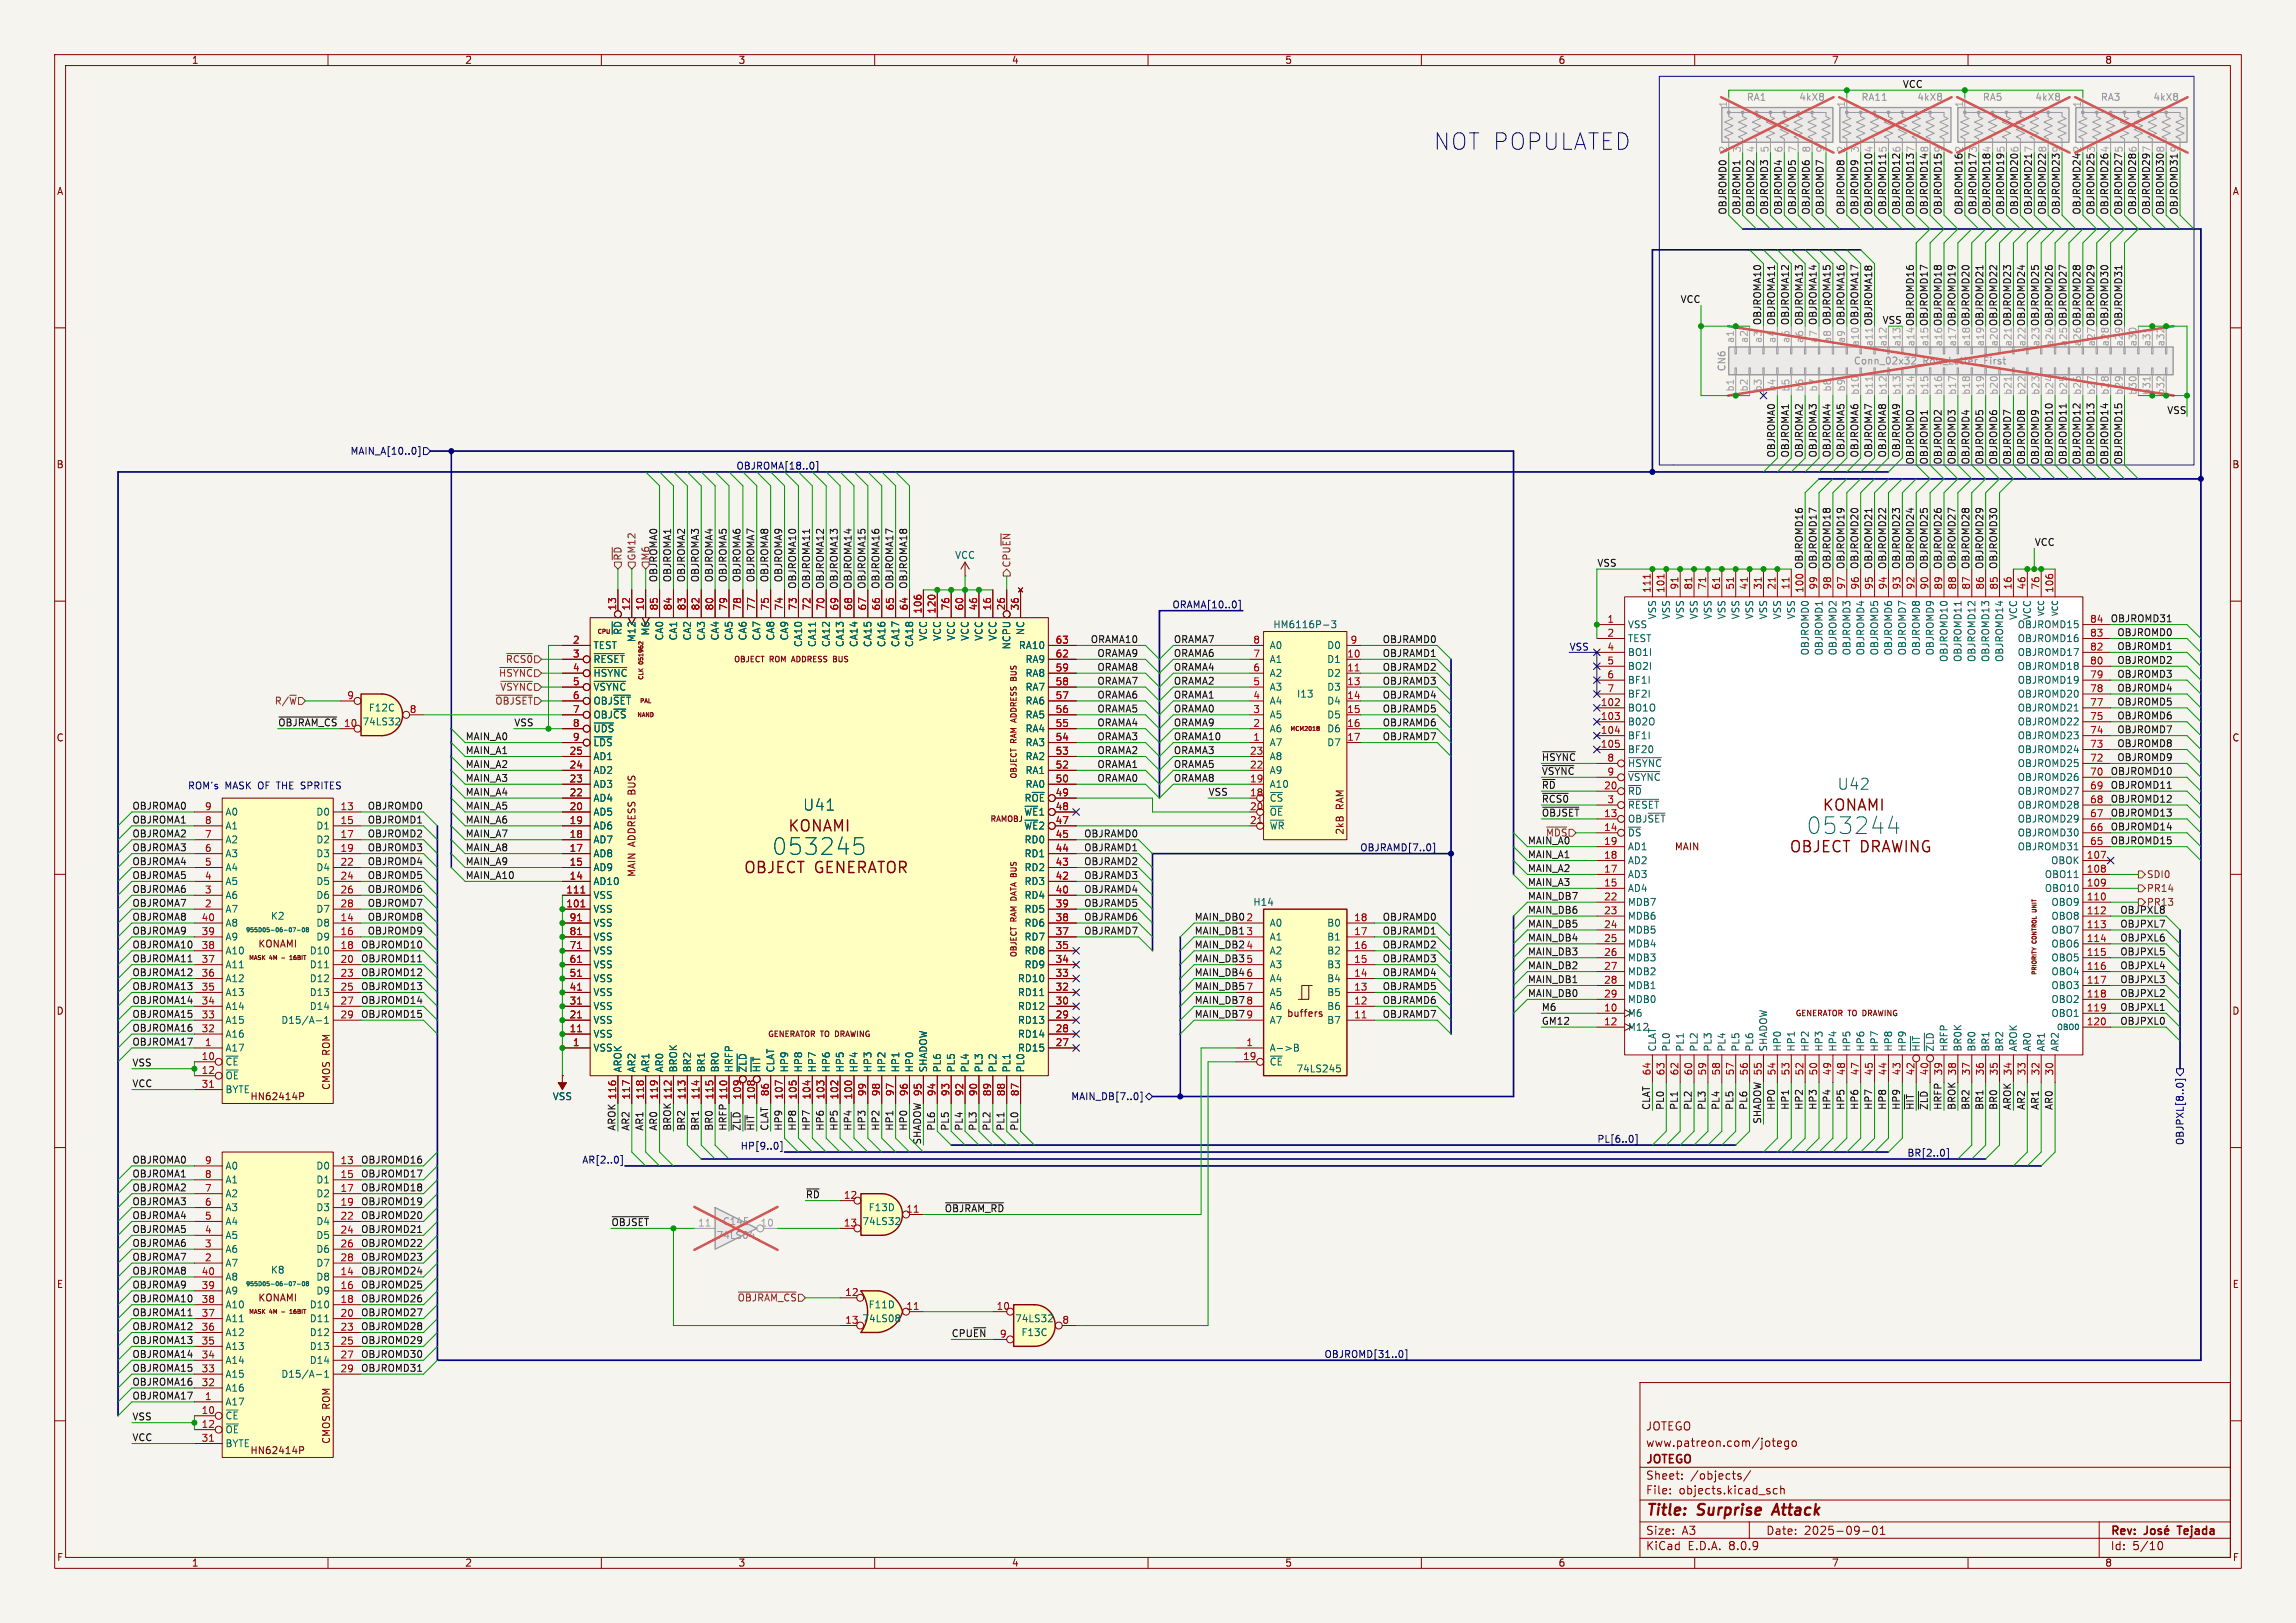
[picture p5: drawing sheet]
<svg xmlns="http://www.w3.org/2000/svg" width="420mm" height="297mm" viewBox="0 0 420 297" stroke-linecap="round" stroke-linejoin="round" font-family="sans-serif">
<defs><g id="words">
<text font-size="4.2" fill="#0000c2" x="262.4" y="27.7">NOT POPULATED</text>
<g font-size="4.2" fill="#006464">
<text x="330.5" y="152.9">053244</text>
<text x="141.2" y="156.7">053245</text>
</g>
<g font-size="2.8" fill="#006464">
<text x="146.8" y="148.6">U41</text>
<text x="333.3" y="148.7">KONAMI</text>
<text x="336.1" y="144.8">U42</text>
<text x="144" y="152.5">KONAMI</text>
</g>
<g font-size="2.8" fill="#840000">
<text x="136" y="160.1">OBJECT GENERATOR</text>
<text x="327.2" y="156.3">OBJECT DRAWING</text>
<text x="301" y="277.9">Title:</text>
<text x="310.6" y="277.9">Surprise</text>
<text x="325.3" y="277.9">Attack</text>
</g>
<g font-size="2.1" fill="#840000">
<text x="301" y="262">JOTEGO</text>
<text x="301" y="268.2">JOTEGO</text>
<text x="301" y="265">www.patreon.com/jotego</text>
<text x="301" y="273.7">File:</text>
<text x="301" y="271">Sheet:</text>
<text x="307.1" y="273.7">objects.kicad_sch</text>
<text x="309.2" y="271">/objects/</text>
<text x="301" y="281.1">Size:</text>
<text x="307.6" y="281.1">A3</text>
<text x="323" y="281.1">Date:</text>
<text x="330" y="281.1">2025-09-01</text>
<text x="386" y="281.3">Rev:</text>
<text x="399.1" y="281.3">Tejada</text>
<text x="301" y="283.9">KiCad</text>
<text x="308.7" y="283.9">E.D.A.</text>
<text x="316.3" y="283.9">8.0.9</text>
<text x="386" y="283.9">Id:</text>
<text x="390.1" y="283.9">5/10</text>
</g>
<g font-size="1.8" fill="#840000">
<text x="35" y="11.9">1</text>
<text x="85" y="11.9">2</text>
<text x="135" y="11.9">3</text>
<text x="185" y="11.9">4</text>
<text x="235" y="11.9">5</text>
<text x="285" y="11.9">6</text>
<text x="335" y="11.9">7</text>
<text x="385" y="11.9">8</text>
<text x="10.3" y="35.9">A</text>
<text x="408.3" y="35.9">A</text>
<text x="10.3" y="85.9">B</text>
<text x="408.2" y="85.9">B</text>
<text x="10.3" y="135.9">C</text>
<text x="408.2" y="135.9">C</text>
<text x="246" y="148.1" transform="rotate(-90 246 148.1)">RAM</text>
<text x="116.4" y="154.9" transform="rotate(-90 116.4 154.9)">ADDRESS BUS</text>
<text x="246" y="152.8" transform="rotate(-90 246 152.8)">2kB</text>
<text x="306.3" y="155.8">MAIN</text>
<text x="116.4" y="160.6" transform="rotate(-90 116.4 160.6)">MAIN</text>
<text x="47.2" y="173.6">KONAMI</text>
<text x="10.3" y="185.9">D</text>
<text x="408.2" y="185.9">D</text>
<text x="235.3" y="186.3">buffers</text>
<text x="45.7" y="201.5">HN62414P</text>
<text x="60.6" y="199.6" transform="rotate(-90 60.6 199.6)">CMOS ROM</text>
<text x="10.3" y="235.9">E</text>
<text x="47.2" y="238.4">KONAMI</text>
<text x="408.3" y="235.9">E</text>
<text x="45.7" y="266.3">HN62414P</text>
<text x="60.6" y="264.3" transform="rotate(-90 60.6 264.3)">CMOS ROM</text>
<text x="10.3" y="285.9">F</text>
<text x="35" y="286.9">1</text>
<text x="85" y="286.9">2</text>
<text x="135" y="286.9">3</text>
<text x="185" y="286.9">4</text>
<text x="235" y="286.9">5</text>
<text x="285" y="286.9">6</text>
<text x="335" y="286.9">7</text>
<text x="385" y="286.9">8</text>
<text x="408.3" y="285.9">F</text>
</g>
<g font-size="1.8" fill="#0f0f0f">
<text x="348" y="16.2">VCC</text>
<text x="342.6" y="28" transform="rotate(-90 342.6 28)">4</text>
<text x="345.2" y="28" transform="rotate(-90 345.2 28)">5</text>
<text x="347.7" y="28" transform="rotate(-90 347.7 28)">6</text>
<text x="350.3" y="28" transform="rotate(-90 350.3 28)">7</text>
<text x="352.8" y="28" transform="rotate(-90 352.8 28)">8</text>
<text x="355.3" y="28" transform="rotate(-90 355.3 28)">9</text>
<text x="359.2" y="28" transform="rotate(-90 359.2 28)">2</text>
<text x="364.2" y="28" transform="rotate(-90 364.2 28)">4</text>
<text x="366.8" y="28" transform="rotate(-90 366.8 28)">5</text>
<text x="369.3" y="28" transform="rotate(-90 369.3 28)">6</text>
<text x="374.4" y="28" transform="rotate(-90 374.4 28)">8</text>
<text x="376.9" y="28" transform="rotate(-90 376.9 28)">9</text>
<text x="380.7" y="28" transform="rotate(-90 380.7 28)">2</text>
<text x="383.3" y="28" transform="rotate(-90 383.3 28)">3</text>
<text x="385.8" y="28" transform="rotate(-90 385.8 28)">4</text>
<text x="390.9" y="28" transform="rotate(-90 390.9 28)">6</text>
<text x="393.4" y="28" transform="rotate(-90 393.4 28)">7</text>
<text x="396" y="28" transform="rotate(-90 396 28)">8</text>
<text x="315.9" y="39.4" transform="rotate(-90 315.9 39.4)">OBJROMD0</text>
<text x="318.4" y="39.4" transform="rotate(-90 318.4 39.4)">OBJROMD1</text>
<text x="321" y="39.4" transform="rotate(-90 321 39.4)">OBJROMD2</text>
<text x="323.5" y="39.4" transform="rotate(-90 323.5 39.4)">OBJROMD3</text>
<text x="326" y="39.4" transform="rotate(-90 326 39.4)">OBJROMD4</text>
<text x="328.6" y="39.4" transform="rotate(-90 328.6 39.4)">OBJROMD5</text>
<text x="331.1" y="39.4" transform="rotate(-90 331.1 39.4)">OBJROMD6</text>
<text x="333.7" y="39.4" transform="rotate(-90 333.7 39.4)">OBJROMD7</text>
<text x="337.5" y="39.4" transform="rotate(-90 337.5 39.4)">OBJROMD8</text>
<text x="340" y="39.4" transform="rotate(-90 340 39.4)">OBJROMD9</text>
<text x="342.6" y="39.4" transform="rotate(-90 342.6 39.4)">OBJROMD10</text>
<text x="345.1" y="39.4" transform="rotate(-90 345.1 39.4)">OBJROMD11</text>
<text x="347.6" y="39.4" transform="rotate(-90 347.6 39.4)">OBJROMD12</text>
<text x="350.2" y="39.4" transform="rotate(-90 350.2 39.4)">OBJROMD13</text>
<text x="352.7" y="39.4" transform="rotate(-90 352.7 39.4)">OBJROMD14</text>
<text x="355.3" y="39.4" transform="rotate(-90 355.3 39.4)">OBJROMD15</text>
<text x="359.1" y="39.4" transform="rotate(-90 359.1 39.4)">OBJROMD16</text>
<text x="361.6" y="39.4" transform="rotate(-90 361.6 39.4)">OBJROMD17</text>
<text x="364.1" y="39.4" transform="rotate(-90 364.1 39.4)">OBJROMD18</text>
<text x="366.7" y="39.4" transform="rotate(-90 366.7 39.4)">OBJROMD19</text>
<text x="369.2" y="39.4" transform="rotate(-90 369.2 39.4)">OBJROMD20</text>
<text x="371.8" y="39.4" transform="rotate(-90 371.8 39.4)">OBJROMD21</text>
<text x="374.3" y="39.4" transform="rotate(-90 374.3 39.4)">OBJROMD22</text>
<text x="376.8" y="39.4" transform="rotate(-90 376.8 39.4)">OBJROMD23</text>
<text x="380.7" y="39.4" transform="rotate(-90 380.7 39.4)">OBJROMD24</text>
<text x="383.2" y="39.4" transform="rotate(-90 383.2 39.4)">OBJROMD25</text>
<text x="385.7" y="39.4" transform="rotate(-90 385.7 39.4)">OBJROMD26</text>
<text x="388.3" y="39.4" transform="rotate(-90 388.3 39.4)">OBJROMD27</text>
<text x="390.8" y="39.4" transform="rotate(-90 390.8 39.4)">OBJROMD28</text>
<text x="393.4" y="39.4" transform="rotate(-90 393.4 39.4)">OBJROMD29</text>
<text x="395.9" y="39.4" transform="rotate(-90 395.9 39.4)">OBJROMD30</text>
<text x="398.4" y="39.4" transform="rotate(-90 398.4 39.4)">OBJROMD31</text>
<text x="307.3" y="55.5">VCC</text>
<text x="322.2" y="59.6" transform="rotate(-90 322.2 59.6)">OBJROMA10</text>
<text x="324.8" y="59.6" transform="rotate(-90 324.8 59.6)">OBJROMA11</text>
<text x="327.3" y="59.6" transform="rotate(-90 327.3 59.6)">OBJROMA12</text>
<text x="329.9" y="59.6" transform="rotate(-90 329.9 59.6)">OBJROMA13</text>
<text x="332.4" y="59.6" transform="rotate(-90 332.4 59.6)">OBJROMA14</text>
<text x="334.9" y="59.6" transform="rotate(-90 334.9 59.6)">OBJROMA15</text>
<text x="337.5" y="59.6" transform="rotate(-90 337.5 59.6)">OBJROMA16</text>
<text x="340.1" y="63.5" transform="rotate(-90 340.1 63.5)">a10 OBJROMA17</text>
<text x="342.6" y="63.5" transform="rotate(-90 342.6 63.5)">a11 OBJROMA18</text>
<text x="350.3" y="63.5" transform="rotate(-90 350.3 63.5)">a14 OBJROMD16</text>
<text x="352.8" y="63.5" transform="rotate(-90 352.8 63.5)">a15 OBJROMD17</text>
<text x="355.3" y="63.5" transform="rotate(-90 355.3 63.5)">a16 OBJROMD18</text>
<text x="357.9" y="63.5" transform="rotate(-90 357.9 63.5)">a17 OBJROMD19</text>
<text x="360.4" y="63.5" transform="rotate(-90 360.4 63.5)">a18 OBJROMD20</text>
<text x="363" y="63.5" transform="rotate(-90 363 63.5)">a19 OBJROMD21</text>
<text x="365.5" y="63.5" transform="rotate(-90 365.5 63.5)">a20 OBJROMD22</text>
<text x="368" y="63.5" transform="rotate(-90 368 63.5)">a21 OBJROMD23</text>
<text x="370.6" y="63.5" transform="rotate(-90 370.6 63.5)">a22 OBJROMD24</text>
<text x="373.1" y="63.5" transform="rotate(-90 373.1 63.5)">a23 OBJROMD25</text>
<text x="375.7" y="63.5" transform="rotate(-90 375.7 63.5)">a24 OBJROMD26</text>
<text x="378.2" y="63.5" transform="rotate(-90 378.2 63.5)">a25 OBJROMD27</text>
<text x="380.7" y="63.5" transform="rotate(-90 380.7 63.5)">a26 OBJROMD28</text>
<text x="383.3" y="63.5" transform="rotate(-90 383.3 63.5)">a27 OBJROMD29</text>
<text x="385.8" y="63.5" transform="rotate(-90 385.8 63.5)">a28 OBJROMD30</text>
<text x="388.4" y="63.5" transform="rotate(-90 388.4 63.5)">a29 OBJROMD31</text>
<text x="396.3" y="75.9">VSS</text>
<text x="324.8" y="83.8" transform="rotate(-90 324.8 83.8)">OBJROMA0</text>
<text x="327.3" y="83.8" transform="rotate(-90 327.3 83.8)">OBJROMA1</text>
<text x="329.9" y="83.8" transform="rotate(-90 329.9 83.8)">OBJROMA2</text>
<text x="332.4" y="83.8" transform="rotate(-90 332.4 83.8)">OBJROMA3</text>
<text x="334.9" y="83.8" transform="rotate(-90 334.9 83.8)">OBJROMA4</text>
<text x="337.5" y="83.8" transform="rotate(-90 337.5 83.8)">OBJROMA5</text>
<text x="340" y="83.8" transform="rotate(-90 340 83.8)">OBJROMA6</text>
<text x="342.6" y="83.8" transform="rotate(-90 342.6 83.8)">OBJROMA7</text>
<text x="345.1" y="83.8" transform="rotate(-90 345.1 83.8)">OBJROMA8</text>
<text x="347.6" y="83.8" transform="rotate(-90 347.6 83.8)">OBJROMA9</text>
<text x="350.2" y="85.1" transform="rotate(-90 350.2 85.1)">OBJROMD0</text>
<text x="352.7" y="85.1" transform="rotate(-90 352.7 85.1)">OBJROMD1</text>
<text x="355.3" y="85.1" transform="rotate(-90 355.3 85.1)">OBJROMD2</text>
<text x="357.8" y="85.1" transform="rotate(-90 357.8 85.1)">OBJROMD3</text>
<text x="360.3" y="85.1" transform="rotate(-90 360.3 85.1)">OBJROMD4</text>
<text x="362.9" y="85.1" transform="rotate(-90 362.9 85.1)">OBJROMD5</text>
<text x="365.4" y="85.1" transform="rotate(-90 365.4 85.1)">OBJROMD6</text>
<text x="368" y="85.1" transform="rotate(-90 368 85.1)">OBJROMD7</text>
<text x="370.5" y="85.1" transform="rotate(-90 370.5 85.1)">OBJROMD8</text>
<text x="373" y="85.1" transform="rotate(-90 373 85.1)">OBJROMD9</text>
<text x="375.6" y="85.1" transform="rotate(-90 375.6 85.1)">OBJROMD10</text>
<text x="378.1" y="85.1" transform="rotate(-90 378.1 85.1)">OBJROMD11</text>
<text x="380.7" y="85.1" transform="rotate(-90 380.7 85.1)">OBJROMD12</text>
<text x="383.2" y="85.1" transform="rotate(-90 383.2 85.1)">OBJROMD13</text>
<text x="385.7" y="85.1" transform="rotate(-90 385.7 85.1)">OBJROMD14</text>
<text x="388.3" y="85.1" transform="rotate(-90 388.3 85.1)">OBJROMD15</text>
<text x="372.1" y="100">VCC</text>
<text x="119" y="102.7" transform="rotate(-90 119 102.7)">M6</text>
<text x="120.3" y="106.6" transform="rotate(-90 120.3 106.6)">OBJROMA0</text>
<text x="122.8" y="106.6" transform="rotate(-90 122.8 106.6)">OBJROMA1</text>
<text x="125.4" y="106.6" transform="rotate(-90 125.4 106.6)">OBJROMA2</text>
<text x="127.9" y="106.6" transform="rotate(-90 127.9 106.6)">OBJROMA3</text>
<text x="130.5" y="106.6" transform="rotate(-90 130.5 106.6)">OBJROMA4</text>
<text x="133" y="106.6" transform="rotate(-90 133 106.6)">OBJROMA5</text>
<text x="135.5" y="106.6" transform="rotate(-90 135.5 106.6)">OBJROMA6</text>
<text x="138.1" y="106.6" transform="rotate(-90 138.1 106.6)">OBJROMA7</text>
<text x="140.6" y="106.6" transform="rotate(-90 140.6 106.6)">OBJROMA8</text>
<text x="143.2" y="106.6" transform="rotate(-90 143.2 106.6)">OBJROMA9</text>
<text x="145.7" y="107.9" transform="rotate(-90 145.7 107.9)">OBJROMA10</text>
<text x="148.2" y="107.9" transform="rotate(-90 148.2 107.9)">OBJROMA11</text>
<text x="150.8" y="107.9" transform="rotate(-90 150.8 107.9)">OBJROMA12</text>
<text x="153.3" y="107.9" transform="rotate(-90 153.3 107.9)">OBJROMA13</text>
<text x="155.9" y="107.9" transform="rotate(-90 155.9 107.9)">OBJROMA14</text>
<text x="158.4" y="107.9" transform="rotate(-90 158.4 107.9)">OBJROMA15</text>
<text x="160.9" y="107.9" transform="rotate(-90 160.9 107.9)">OBJROMA16</text>
<text x="163.5" y="107.9" transform="rotate(-90 163.5 107.9)">OBJROMA17</text>
<text x="166" y="107.9" transform="rotate(-90 166 107.9)">OBJROMA18</text>
<text x="292.1" y="103.8">VSS</text>
<text x="329.9" y="104.2" transform="rotate(-90 329.9 104.2)">OBJROMD16</text>
<text x="332.4" y="104.2" transform="rotate(-90 332.4 104.2)">OBJROMD17</text>
<text x="334.9" y="104.2" transform="rotate(-90 334.9 104.2)">OBJROMD18</text>
<text x="337.5" y="104.2" transform="rotate(-90 337.5 104.2)">OBJROMD19</text>
<text x="340" y="104.2" transform="rotate(-90 340 104.2)">OBJROMD20</text>
<text x="342.6" y="104.2" transform="rotate(-90 342.6 104.2)">OBJROMD21</text>
<text x="345.1" y="104.2" transform="rotate(-90 345.1 104.2)">OBJROMD22</text>
<text x="347.6" y="104.2" transform="rotate(-90 347.6 104.2)">OBJROMD23</text>
<text x="350.2" y="104.2" transform="rotate(-90 350.2 104.2)">OBJROMD24</text>
<text x="352.7" y="104.2" transform="rotate(-90 352.7 104.2)">OBJROMD25</text>
<text x="355.3" y="104.2" transform="rotate(-90 355.3 104.2)">OBJROMD26</text>
<text x="357.8" y="104.2" transform="rotate(-90 357.8 104.2)">OBJROMD27</text>
<text x="360.3" y="104.2" transform="rotate(-90 360.3 104.2)">OBJROMD28</text>
<text x="362.9" y="104.2" transform="rotate(-90 362.9 104.2)">OBJROMD29</text>
<text x="365.4" y="104.2" transform="rotate(-90 365.4 104.2)">OBJROMD30</text>
<text x="386" y="114">OBJROMD31</text>
<text x="199.4" y="117.8">ORAMA10</text>
<text x="214.6" y="117.8">ORAMA7</text>
<text x="252.8" y="117.8">OBJRAMD0</text>
<text x="387.2" y="119">OBJROMD1</text>
<text x="387.2" y="116.5">OBJROMD0</text>
<text x="200.6" y="125.4">ORAMA7</text>
<text x="200.6" y="120.3">ORAMA9</text>
<text x="200.6" y="122.8">ORAMA8</text>
<text x="214.6" y="122.8">ORAMA4</text>
<text x="214.6" y="125.4">ORAMA2</text>
<text x="214.6" y="120.3">ORAMA6</text>
<text x="252.8" y="122.8">OBJRAMD2</text>
<text x="252.8" y="120.3">OBJRAMD1</text>
<text x="252.8" y="125.4">OBJRAMD3</text>
<text x="387.2" y="121.6">OBJROMD2</text>
<text x="387.2" y="124.1">OBJROMD3</text>
<text x="200.6" y="127.9">ORAMA6</text>
<text x="200.6" y="130.5">ORAMA5</text>
<text x="214.6" y="130.5">ORAMA0</text>
<text x="214.6" y="127.9">ORAMA1</text>
<text x="252.8" y="130.5">OBJRAMD5</text>
<text x="252.8" y="127.9">OBJRAMD4</text>
<text x="387.2" y="126.7">OBJROMD4</text>
<text x="387.2" y="129.2">OBJROMD5</text>
<text x="387.2" y="131.7">OBJROMD6</text>
<text x="50.8" y="133">~{OBJRAM_CS}</text>
<text x="85.1" y="135.5">MAIN_A0</text>
<text x="94" y="133">VSS</text>
<text x="200.6" y="133">ORAMA4</text>
<text x="200.6" y="135.5">ORAMA3</text>
<text x="214.6" y="133">ORAMA9</text>
<text x="214.6" y="135.5">ORAMA10</text>
<text x="252.8" y="135.5">OBJRAMD7</text>
<text x="252.8" y="133">OBJRAMD6</text>
<text x="387.2" y="134.3">OBJROMD7</text>
<text x="387.2" y="136.8">OBJROMD8</text>
<text x="85.1" y="138.1">MAIN_A1</text>
<text x="85.1" y="140.6">MAIN_A2</text>
<text x="85.1" y="143.2">MAIN_A3</text>
<text x="200.6" y="138.1">ORAMA2</text>
<text x="200.6" y="140.6">ORAMA1</text>
<text x="200.6" y="143.2">ORAMA0</text>
<text x="214.6" y="143.2">ORAMA8</text>
<text x="214.6" y="140.6">ORAMA5</text>
<text x="214.6" y="138.1">ORAMA3</text>
<text x="281.9" y="139.4">~{HSYNC}</text>
<text x="281.9" y="141.9">~{VSYNC}</text>
<text x="386" y="141.9">OBJROMD10</text>
<text x="387.2" y="139.4">OBJROMD9</text>
<text x="24.1" y="148.2">OBJROMA0</text>
<text x="67.2" y="148.2">OBJROMD0</text>
<text x="85.1" y="148.2">MAIN_A5</text>
<text x="85.1" y="145.7">MAIN_A4</text>
<text x="221" y="145.7">VSS</text>
<text x="281.9" y="147">~{RCS0}</text>
<text x="281.9" y="144.4">~{RD}</text>
<text x="281.9" y="149.5">~{OBJSET}</text>
<text x="386" y="144.4">OBJROMD11</text>
<text x="386" y="147">OBJROMD12</text>
<text x="386" y="149.5">OBJROMD13</text>
<text x="24.1" y="155.9">OBJROMA3</text>
<text x="24.1" y="150.8">OBJROMA1</text>
<text x="24.1" y="153.3">OBJROMA2</text>
<text x="67.2" y="150.8">OBJROMD1</text>
<text x="67.2" y="153.3">OBJROMD2</text>
<text x="67.2" y="155.9">OBJROMD3</text>
<text x="85.1" y="153.3">MAIN_A7</text>
<text x="85.1" y="155.9">MAIN_A8</text>
<text x="85.1" y="150.8">MAIN_A6</text>
<text x="198.2" y="153.3">OBJRAMD0</text>
<text x="198.2" y="155.9">OBJRAMD1</text>
<text x="279.4" y="154.6">MAIN_A0</text>
<text x="282.7" y="153.3">~{MDS}</text>
<text x="386" y="152.1">OBJROMD14</text>
<text x="386" y="154.6">OBJROMD15</text>
<text x="24.1" y="158.4">OBJROMA4</text>
<text x="24.1" y="160.9">OBJROMA5</text>
<text x="67.2" y="158.4">OBJROMD4</text>
<text x="67.2" y="160.9">OBJROMD5</text>
<text x="85.1" y="160.9">MAIN_A10</text>
<text x="85.1" y="158.4">MAIN_A9</text>
<text x="198.2" y="158.4">OBJRAMD2</text>
<text x="198.2" y="160.9">OBJRAMD3</text>
<text x="279.4" y="159.7">MAIN_A2</text>
<text x="279.4" y="157.1">MAIN_A1</text>
<text x="24.1" y="166">OBJROMA7</text>
<text x="24.1" y="163.5">OBJROMA6</text>
<text x="67.2" y="166">OBJROMD7</text>
<text x="67.2" y="163.5">OBJROMD6</text>
<text x="198.2" y="166">OBJRAMD5</text>
<text x="198.2" y="163.5">OBJRAMD4</text>
<text x="279.4" y="167.3">MAIN_DB6</text>
<text x="279.4" y="164.8">MAIN_DB7</text>
<text x="279.4" y="162.2">MAIN_A3</text>
<text x="387.8" y="167.3">OBJPXL8</text>
<text x="392.6" y="166">PR13</text>
<text x="24.1" y="173.6">OBJROMA10</text>
<text x="24.1" y="171.1">OBJROMA9</text>
<text x="24.1" y="168.6">OBJROMA8</text>
<text x="66" y="173.6">OBJROMD10</text>
<text x="67.2" y="168.6">OBJROMD8</text>
<text x="67.2" y="171.1">OBJROMD9</text>
<text x="198.2" y="171.1">OBJRAMD7</text>
<text x="198.2" y="168.6">OBJRAMD6</text>
<text x="218.4" y="171.1">MAIN_DB1</text>
<text x="218.4" y="173.6">MAIN_DB2</text>
<text x="218.4" y="168.6">MAIN_DB0</text>
<text x="227.9" y="168.7">2</text>
<text x="227.9" y="173.7">4</text>
<text x="252.8" y="171.1">OBJRAMD1</text>
<text x="252.8" y="173.6">OBJRAMD2</text>
<text x="252.8" y="168.6">OBJRAMD0</text>
<text x="279.4" y="172.4">MAIN_DB4</text>
<text x="279.4" y="169.8">MAIN_DB5</text>
<text x="387.8" y="169.8">OBJPXL7</text>
<text x="387.8" y="172.4">OBJPXL6</text>
<text x="24.1" y="176.2">OBJROMA11</text>
<text x="24.1" y="178.7">OBJROMA12</text>
<text x="66" y="176.2">OBJROMD11</text>
<text x="66" y="178.7">OBJROMD12</text>
<text x="218.4" y="176.2">MAIN_DB3</text>
<text x="218.4" y="178.7">MAIN_DB4</text>
<text x="227.9" y="176.3">5</text>
<text x="227.9" y="178.8">6</text>
<text x="252.8" y="176.2">OBJRAMD3</text>
<text x="252.8" y="178.7">OBJRAMD4</text>
<text x="279.4" y="177.5">MAIN_DB2</text>
<text x="279.4" y="174.9">MAIN_DB3</text>
<text x="279.4" y="180">MAIN_DB1</text>
<text x="387.8" y="180">OBJPXL3</text>
<text x="387.8" y="177.5">OBJPXL4</text>
<text x="387.8" y="174.9">OBJPXL5</text>
<text x="24.1" y="183.8">OBJROMA14</text>
<text x="24.1" y="181.3">OBJROMA13</text>
<text x="66" y="183.8">OBJROMD14</text>
<text x="66" y="181.3">OBJROMD13</text>
<text x="218.4" y="183.8">MAIN_DB7</text>
<text x="218.4" y="181.3">MAIN_DB5</text>
<text x="227.9" y="181.4">7</text>
<text x="252.8" y="181.3">OBJRAMD5</text>
<text x="252.8" y="183.8">OBJRAMD6</text>
<text x="279.4" y="182.5">MAIN_DB0</text>
<text x="281.9" y="185.1">M6</text>
<text x="387.8" y="185.1">OBJPXL1</text>
<text x="387.8" y="182.5">OBJPXL2</text>
<text x="24.1" y="186.3">OBJROMA15</text>
<text x="24.1" y="191.4">OBJROMA17</text>
<text x="24.1" y="188.9">OBJROMA16</text>
<text x="66" y="186.3">OBJROMD15</text>
<text x="218.4" y="186.3">MAIN_DB7</text>
<text x="252.8" y="186.3">OBJRAMD7</text>
<text x="281.9" y="187.6">GM12</text>
<text x="387.8" y="187.6">OBJPXL0</text>
<text x="24.1" y="195.2">VSS</text>
<text x="24.1" y="199">VCC</text>
<text x="301.9" y="203.2" transform="rotate(-90 301.9 203.2)">CLAT</text>
<text x="304.5" y="203.2" transform="rotate(-90 304.5 203.2)">PL0</text>
<text x="307" y="203.2" transform="rotate(-90 307 203.2)">PL1</text>
<text x="309.5" y="203.2" transform="rotate(-90 309.5 203.2)">PL2</text>
<text x="312.1" y="203.2" transform="rotate(-90 312.1 203.2)">PL3</text>
<text x="314.6" y="203.2" transform="rotate(-90 314.6 203.2)">PL4</text>
<text x="317.2" y="203.2" transform="rotate(-90 317.2 203.2)">PL5</text>
<text x="319.7" y="203.2" transform="rotate(-90 319.7 203.2)">PL6</text>
<text x="324.8" y="203.2" transform="rotate(-90 324.8 203.2)">HP0</text>
<text x="327.3" y="203.2" transform="rotate(-90 327.3 203.2)">HP1</text>
<text x="329.9" y="203.2" transform="rotate(-90 329.9 203.2)">HP2</text>
<text x="332.4" y="203.2" transform="rotate(-90 332.4 203.2)">HP3</text>
<text x="334.9" y="203.2" transform="rotate(-90 334.9 203.2)">HP4</text>
<text x="337.5" y="203.2" transform="rotate(-90 337.5 203.2)">HP5</text>
<text x="340" y="203.2" transform="rotate(-90 340 203.2)">HP6</text>
<text x="342.6" y="203.2" transform="rotate(-90 342.6 203.2)">HP7</text>
<text x="345.1" y="203.2" transform="rotate(-90 345.1 203.2)">HP8</text>
<text x="347.6" y="203.2" transform="rotate(-90 347.6 203.2)">HP9</text>
<text x="350.2" y="203.2" transform="rotate(-90 350.2 203.2)">~{HIT}</text>
<text x="352.7" y="203.2" transform="rotate(-90 352.7 203.2)">~{ZLD} 40</text>
<text x="355.3" y="203.2" transform="rotate(-90 355.3 203.2)">HRFP</text>
<text x="357.8" y="203.2" transform="rotate(-90 357.8 203.2)">BROK</text>
<text x="360.3" y="203.2" transform="rotate(-90 360.3 203.2)">BR2</text>
<text x="362.9" y="203.2" transform="rotate(-90 362.9 203.2)">BR1</text>
<text x="365.4" y="203.2" transform="rotate(-90 365.4 203.2)">BR0</text>
<text x="368" y="203.2" transform="rotate(-90 368 203.2)">AROK</text>
<text x="370.5" y="203.2" transform="rotate(-90 370.5 203.2)">AR2</text>
<text x="373" y="203.2" transform="rotate(-90 373 203.2)">AR1</text>
<text x="375.6" y="203.2" transform="rotate(-90 375.6 203.2)">AR0</text>
<text x="112.7" y="207" transform="rotate(-90 112.7 207)">AROK 116</text>
<text x="115.2" y="207" transform="rotate(-90 115.2 207)">AR2</text>
<text x="117.8" y="207" transform="rotate(-90 117.8 207)">AR1</text>
<text x="120.3" y="207" transform="rotate(-90 120.3 207)">AR0</text>
<text x="122.8" y="207" transform="rotate(-90 122.8 207)">BROK 112</text>
<text x="125.4" y="207" transform="rotate(-90 125.4 207)">BR2</text>
<text x="127.9" y="207" transform="rotate(-90 127.9 207)">BR1</text>
<text x="130.5" y="207" transform="rotate(-90 130.5 207)">BR0</text>
<text x="133" y="207" transform="rotate(-90 133 207)">HRFP 110</text>
<text x="135.5" y="207" transform="rotate(-90 135.5 207)">~{ZLD}109</text>
<text x="138.1" y="207" transform="rotate(-90 138.1 207)">~{HIT} 108</text>
<text x="140.6" y="207" transform="rotate(-90 140.6 207)">CLAT</text>
<text x="143.2" y="207" transform="rotate(-90 143.2 207)">HP9</text>
<text x="145.7" y="207" transform="rotate(-90 145.7 207)">HP8</text>
<text x="148.2" y="207" transform="rotate(-90 148.2 207)">HP7</text>
<text x="150.8" y="207" transform="rotate(-90 150.8 207)">HP6</text>
<text x="153.3" y="207" transform="rotate(-90 153.3 207)">HP5</text>
<text x="155.9" y="207" transform="rotate(-90 155.9 207)">HP4</text>
<text x="158.4" y="207" transform="rotate(-90 158.4 207)">HP3</text>
<text x="160.9" y="207" transform="rotate(-90 160.9 207)">HP2</text>
<text x="163.5" y="207" transform="rotate(-90 163.5 207)">HP1</text>
<text x="166" y="207" transform="rotate(-90 166 207)">HP0</text>
<text x="168.6" y="209.5" transform="rotate(-90 168.6 209.5)">SHADOW 95</text>
<text x="171.1" y="207" transform="rotate(-90 171.1 207)">PL6</text>
<text x="173.6" y="207" transform="rotate(-90 173.6 207)">PL5</text>
<text x="176.2" y="207" transform="rotate(-90 176.2 207)">PL4</text>
<text x="178.7" y="207" transform="rotate(-90 178.7 207)">PL3</text>
<text x="181.3" y="207" transform="rotate(-90 181.3 207)">PL2</text>
<text x="183.8" y="207" transform="rotate(-90 183.8 207)">PL1</text>
<text x="186.3" y="207" transform="rotate(-90 186.3 207)">PL0</text>
<text x="322.2" y="205.7" transform="rotate(-90 322.2 205.7)">SHADOW 55</text>
<text x="24.1" y="213">OBJROMA0</text>
<text x="24.1" y="215.6">OBJROMA1</text>
<text x="66" y="215.6">OBJROMD17</text>
<text x="66" y="213">OBJROMD16</text>
<text x="24.1" y="220.6">OBJROMA3</text>
<text x="24.1" y="218.1">OBJROMA2</text>
<text x="66" y="220.6">OBJROMD19</text>
<text x="66" y="218.1">OBJROMD18</text>
<text x="147.3" y="219.4">~{RD}</text>
<text x="172.7" y="221.9">~{OBJRAM_RD}</text>
<text x="24.1" y="223.2">OBJROMA4</text>
<text x="24.1" y="225.7">OBJROMA5</text>
<text x="66" y="223.2">OBJROMD20</text>
<text x="66" y="225.7">OBJROMD21</text>
<text x="111.8" y="224.4">~{OBJSET}</text>
<text x="24.1" y="228.3">OBJROMA6</text>
<text x="24.1" y="233.3">OBJROMA8</text>
<text x="24.1" y="230.8">OBJROMA7</text>
<text x="66" y="233.3">OBJROMD24</text>
<text x="66" y="230.8">OBJROMD23</text>
<text x="66" y="228.3">OBJROMD22</text>
<text x="24.1" y="235.9">OBJROMA9</text>
<text x="24.1" y="238.4">OBJROMA10</text>
<text x="66" y="238.4">OBJROMD26</text>
<text x="66" y="235.9">OBJROMD25</text>
<text x="24.1" y="241">OBJROMA11</text>
<text x="24.1" y="243.5">OBJROMA12</text>
<text x="66" y="241">OBJROMD27</text>
<text x="66" y="243.5">OBJROMD28</text>
<text x="174" y="244.8">CPU~{EN} 9</text>
<text x="24.1" y="251.1">OBJROMA15</text>
<text x="24.1" y="248.6">OBJROMA14</text>
<text x="24.1" y="246">OBJROMA13</text>
<text x="66" y="246">OBJROMD29</text>
<text x="66" y="251.1">OBJROMD31</text>
<text x="66" y="248.6">OBJROMD30</text>
<text x="24.1" y="256.2">OBJROMA17</text>
<text x="24.1" y="253.7">OBJROMA16</text>
<text x="24.1" y="260">VSS</text>
<text x="24.1" y="263.8">VCC</text>
</g>
<g font-size="1.8" fill="#a5a4a2">
<text x="316" y="19.8" transform="rotate(-90 316 19.8)">1</text>
<text x="337.6" y="19.8" transform="rotate(-90 337.6 19.8)">1</text>
<text x="359.2" y="19.8" transform="rotate(-90 359.2 19.8)">1</text>
<text x="380.7" y="19.8" transform="rotate(-90 380.7 19.8)">1</text>
<text x="316" y="28" transform="rotate(-90 316 28)">2</text>
<text x="318.5" y="28" transform="rotate(-90 318.5 28)">3</text>
<text x="321.1" y="28" transform="rotate(-90 321.1 28)">4</text>
<text x="323.6" y="28" transform="rotate(-90 323.6 28)">5</text>
<text x="326.1" y="28" transform="rotate(-90 326.1 28)">6</text>
<text x="328.7" y="28" transform="rotate(-90 328.7 28)">7</text>
<text x="331.2" y="28" transform="rotate(-90 331.2 28)">8</text>
<text x="333.8" y="28" transform="rotate(-90 333.8 28)">9</text>
<text x="337.6" y="28" transform="rotate(-90 337.6 28)">2</text>
<text x="340.1" y="28" transform="rotate(-90 340.1 28)">3</text>
<text x="361.7" y="28" transform="rotate(-90 361.7 28)">3</text>
<text x="371.9" y="28" transform="rotate(-90 371.9 28)">7</text>
<text x="388.4" y="28" transform="rotate(-90 388.4 28)">5</text>
<text x="398.5" y="28" transform="rotate(-90 398.5 28)">9</text>
<text x="317.2" y="62.9" transform="rotate(-90 317.2 62.9)">a1</text>
<text x="319.8" y="62.9" transform="rotate(-90 319.8 62.9)">a2</text>
<text x="322.3" y="62.9" transform="rotate(-90 322.3 62.9)">a3</text>
<text x="324.9" y="62.9" transform="rotate(-90 324.9 62.9)">a4</text>
<text x="327.4" y="62.9" transform="rotate(-90 327.4 62.9)">a5</text>
<text x="329.9" y="62.9" transform="rotate(-90 329.9 62.9)">a6</text>
<text x="332.5" y="62.9" transform="rotate(-90 332.5 62.9)">a7</text>
<text x="335" y="62.9" transform="rotate(-90 335 62.9)">a8</text>
<text x="337.6" y="62.9" transform="rotate(-90 337.6 62.9)">a9</text>
<text x="345.2" y="63.5" transform="rotate(-90 345.2 63.5)">a12</text>
<text x="347.7" y="63.5" transform="rotate(-90 347.7 63.5)">a13</text>
<text x="390.9" y="63.5" transform="rotate(-90 390.9 63.5)">a30</text>
<text x="393.4" y="63.5" transform="rotate(-90 393.4 63.5)">a31</text>
<text x="396" y="63.5" transform="rotate(-90 396 63.5)">a32</text>
<text x="317.2" y="71.8" transform="rotate(-90 317.2 71.8)">b1</text>
<text x="319.8" y="71.8" transform="rotate(-90 319.8 71.8)">b2</text>
<text x="322.3" y="71.8" transform="rotate(-90 322.3 71.8)">b3</text>
<text x="324.9" y="71.8" transform="rotate(-90 324.9 71.8)">b4</text>
<text x="327.4" y="71.8" transform="rotate(-90 327.4 71.8)">b5</text>
<text x="329.9" y="71.8" transform="rotate(-90 329.9 71.8)">b6</text>
<text x="332.5" y="71.8" transform="rotate(-90 332.5 71.8)">b7</text>
<text x="335" y="71.8" transform="rotate(-90 335 71.8)">b8</text>
<text x="337.6" y="71.8" transform="rotate(-90 337.6 71.8)">b9</text>
<text x="340.1" y="72.4" transform="rotate(-90 340.1 72.4)">b10</text>
<text x="342.6" y="72.4" transform="rotate(-90 342.6 72.4)">b11</text>
<text x="345.2" y="72.4" transform="rotate(-90 345.2 72.4)">b12</text>
<text x="347.7" y="72.4" transform="rotate(-90 347.7 72.4)">b13</text>
<text x="350.3" y="72.4" transform="rotate(-90 350.3 72.4)">b14</text>
<text x="352.8" y="72.4" transform="rotate(-90 352.8 72.4)">b15</text>
<text x="355.3" y="72.4" transform="rotate(-90 355.3 72.4)">b16</text>
<text x="357.9" y="72.4" transform="rotate(-90 357.9 72.4)">b17</text>
<text x="360.4" y="72.4" transform="rotate(-90 360.4 72.4)">b18</text>
<text x="363" y="72.4" transform="rotate(-90 363 72.4)">b19</text>
<text x="365.5" y="72.4" transform="rotate(-90 365.5 72.4)">b20</text>
<text x="368" y="72.4" transform="rotate(-90 368 72.4)">b21</text>
<text x="370.6" y="72.4" transform="rotate(-90 370.6 72.4)">b22</text>
<text x="373.1" y="72.4" transform="rotate(-90 373.1 72.4)">b23</text>
<text x="375.7" y="72.4" transform="rotate(-90 375.7 72.4)">b24</text>
<text x="378.2" y="72.4" transform="rotate(-90 378.2 72.4)">b25</text>
<text x="380.7" y="72.4" transform="rotate(-90 380.7 72.4)">b26</text>
<text x="383.3" y="72.4" transform="rotate(-90 383.3 72.4)">b27</text>
<text x="385.8" y="72.4" transform="rotate(-90 385.8 72.4)">b28</text>
<text x="388.4" y="72.4" transform="rotate(-90 388.4 72.4)">b29</text>
<text x="390.9" y="72.4" transform="rotate(-90 390.9 72.4)">b30</text>
<text x="393.4" y="72.4" transform="rotate(-90 393.4 72.4)">b31</text>
<text x="396" y="72.4" transform="rotate(-90 396 72.4)">b32</text>
<text x="127.6" y="224.5">11</text>
<text x="139" y="224.5">10</text>
</g>
<g font-size="1.8" fill="#939391">
<text x="319.4" y="18.6">RA1</text>
<text x="329" y="18.6">4kX8</text>
<text x="340.4" y="18.6">RA11</text>
<text x="350.6" y="18.6">4kX8</text>
<text x="362.6" y="18.6">RA5</text>
<text x="372.2" y="18.6">4kX8</text>
<text x="384.2" y="18.6">RA3</text>
<text x="393.8" y="18.6">4kX8</text>
<text x="315.8" y="68" transform="rotate(-90 315.8 68)">CN6</text>
<text x="339" y="66.9">Conn_02x32_Row_Letter_First</text>
<text x="131" y="226.9">74LS04</text>
<text x="132.1" y="224.4">C14E</text>
</g>
<text font-size="1.8" fill="#009600" x="344.3" y="59.3">VSS</text>
<g font-size="1.8" fill="#000084">
<text x="64" y="83.4">MAIN_A[10..0]</text>
<text x="134.6" y="86">OBJROMA[18..0]</text>
<text x="214.4" y="111.4">ORAMA[10..0]</text>
<text x="248.7" y="155.9">OBJRAMD[7..0]</text>
<text x="195.9" y="201.5">MAIN_DB[7..0]</text>
<text x="292.1" y="209.2">PL[6..0]</text>
<text x="399.6" y="209.6" transform="rotate(-90 399.6 209.6)">OBJPXL[8..0]</text>
<text x="106.4" y="213">AR[2..0]</text>
<text x="135.4" y="210.5">HP[9..0]</text>
<text x="348.8" y="211.7">BR[2..0]</text>
<text x="242.2" y="248.6">OBJROMD[31..0]</text>
</g>
<g font-size="1.8" fill="#725600">
<text x="113.9" y="102.7" transform="rotate(-90 113.9 102.7)">~{RD}</text>
<text x="116.4" y="102.7" transform="rotate(-90 116.4 102.7)">GM12</text>
<text x="185" y="103.9" transform="rotate(-90 185 103.9)">CPU~{EN}</text>
<text x="91.2" y="124.1">~{HSYNC}</text>
<text x="92.4" y="121.5">~{RCS0}</text>
<text x="50.2" y="129.1">R/~{W}</text>
<text x="90.5" y="129.1">~{OBJSET}</text>
<text x="91.4" y="126.6">~{VSYNC}</text>
<text x="392.6" y="160.9">SDI0</text>
<text x="392.6" y="163.4">PR14</text>
<text x="134.8" y="238.4">~{OBJRAM_CS}</text>
</g>
<g font-size="1.8" fill="#006464">
<text x="174.6" y="102.5">VCC</text>
<text x="303.1" y="113.4" transform="rotate(-90 303.1 113.4)">VSS</text>
<text x="305.7" y="113.4" transform="rotate(-90 305.7 113.4)">VSS</text>
<text x="308.2" y="113.4" transform="rotate(-90 308.2 113.4)">VSS</text>
<text x="310.7" y="113.4" transform="rotate(-90 310.7 113.4)">VSS</text>
<text x="313.3" y="113.4" transform="rotate(-90 313.3 113.4)">VSS</text>
<text x="315.8" y="113.4" transform="rotate(-90 315.8 113.4)">VSS</text>
<text x="318.4" y="113.4" transform="rotate(-90 318.4 113.4)">VSS</text>
<text x="320.9" y="113.4" transform="rotate(-90 320.9 113.4)">VSS</text>
<text x="323.4" y="113.4" transform="rotate(-90 323.4 113.4)">VSS</text>
<text x="326" y="113.4" transform="rotate(-90 326 113.4)">VSS</text>
<text x="328.5" y="113.4" transform="rotate(-90 328.5 113.4)">VSS</text>
<text x="369.2" y="113.6" transform="rotate(-90 369.2 113.6)">VCC</text>
<text x="371.7" y="113.6" transform="rotate(-90 371.7 113.6)">VCC</text>
<text x="108.5" y="119">TEST</text>
<text x="113.9" y="116.3" transform="rotate(-90 113.9 116.3)">~{RD}</text>
<text x="116.4" y="117.6" transform="rotate(-90 116.4 117.6)">M12</text>
<text x="119" y="116.4" transform="rotate(-90 119 116.4)">M6</text>
<text x="121.5" y="117.3" transform="rotate(-90 121.5 117.3)">CA0</text>
<text x="124.1" y="117.3" transform="rotate(-90 124.1 117.3)">CA1</text>
<text x="126.6" y="117.3" transform="rotate(-90 126.6 117.3)">CA2</text>
<text x="129.1" y="117.3" transform="rotate(-90 129.1 117.3)">CA3</text>
<text x="131.7" y="117.3" transform="rotate(-90 131.7 117.3)">CA4</text>
<text x="134.2" y="117.3" transform="rotate(-90 134.2 117.3)">CA5</text>
<text x="136.8" y="117.3" transform="rotate(-90 136.8 117.3)">CA6</text>
<text x="139.3" y="117.3" transform="rotate(-90 139.3 117.3)">CA7</text>
<text x="141.8" y="117.3" transform="rotate(-90 141.8 117.3)">CA8</text>
<text x="144.4" y="117.3" transform="rotate(-90 144.4 117.3)">CA9</text>
<text x="146.9" y="118.5" transform="rotate(-90 146.9 118.5)">CA10</text>
<text x="149.5" y="118.5" transform="rotate(-90 149.5 118.5)">CA11</text>
<text x="152" y="118.5" transform="rotate(-90 152 118.5)">CA12</text>
<text x="154.5" y="118.5" transform="rotate(-90 154.5 118.5)">CA13</text>
<text x="157.1" y="118.5" transform="rotate(-90 157.1 118.5)">CA14</text>
<text x="159.6" y="118.5" transform="rotate(-90 159.6 118.5)">CA15</text>
<text x="162.2" y="118.5" transform="rotate(-90 162.2 118.5)">CA16</text>
<text x="164.7" y="118.5" transform="rotate(-90 164.7 118.5)">CA17</text>
<text x="167.2" y="118.5" transform="rotate(-90 167.2 118.5)">CA18</text>
<text x="169.8" y="117.4" transform="rotate(-90 169.8 117.4)">VCC</text>
<text x="172.3" y="117.4" transform="rotate(-90 172.3 117.4)">VCC</text>
<text x="174.9" y="117.4" transform="rotate(-90 174.9 117.4)">VCC</text>
<text x="177.4" y="117.4" transform="rotate(-90 177.4 117.4)">VCC</text>
<text x="179.9" y="117.4" transform="rotate(-90 179.9 117.4)">VCC</text>
<text x="182.5" y="117.4" transform="rotate(-90 182.5 117.4)">VCC</text>
<text x="185" y="118.9" transform="rotate(-90 185 118.9)">NCPU</text>
<text x="186.3" y="119">RA10</text>
<text x="187.6" y="116.3" transform="rotate(-90 187.6 116.3)">NC</text>
<text x="232.2" y="119">A0</text>
<text x="232.8" y="115.2">HM6116P-3</text>
<text x="242.7" y="119">D0</text>
<text x="297.7" y="115.2">VSS</text>
<text x="297.7" y="117.7">TEST</text>
<text x="369" y="117.7">OBJROMD16</text>
<text x="369" y="115.2">OBJROMD15</text>
<text x="108.5" y="121.5">~{RESET}</text>
<text x="108.5" y="124.1">~{HSYNC}</text>
<text x="187.5" y="124.1">RA8</text>
<text x="187.5" y="121.5">RA9</text>
<text x="232.2" y="124.1">A2</text>
<text x="232.2" y="121.5">A1</text>
<text x="242.7" y="121.5">D1</text>
<text x="242.7" y="124.1">D2</text>
<text x="297.7" y="120.2">BO1I</text>
<text x="297.7" y="122.8">BO2I</text>
<text x="297.7" y="125.3">BF1I</text>
<text x="331.1" y="120" transform="rotate(-90 331.1 120)">OBJROMD0</text>
<text x="333.6" y="120" transform="rotate(-90 333.6 120)">OBJROMD1</text>
<text x="336.1" y="120" transform="rotate(-90 336.1 120)">OBJROMD2</text>
<text x="338.7" y="120" transform="rotate(-90 338.7 120)">OBJROMD3</text>
<text x="341.2" y="120" transform="rotate(-90 341.2 120)">OBJROMD4</text>
<text x="343.8" y="120" transform="rotate(-90 343.8 120)">OBJROMD5</text>
<text x="346.3" y="120" transform="rotate(-90 346.3 120)">OBJROMD6</text>
<text x="348.8" y="120" transform="rotate(-90 348.8 120)">OBJROMD7</text>
<text x="351.4" y="120" transform="rotate(-90 351.4 120)">OBJROMD8</text>
<text x="353.9" y="120" transform="rotate(-90 353.9 120)">OBJROMD9</text>
<text x="356.5" y="121.2" transform="rotate(-90 356.5 121.2)">OBJROMD10</text>
<text x="359" y="121.2" transform="rotate(-90 359 121.2)">OBJROMD11</text>
<text x="361.5" y="121.2" transform="rotate(-90 361.5 121.2)">OBJROMD12</text>
<text x="364.1" y="121.2" transform="rotate(-90 364.1 121.2)">OBJROMD13</text>
<text x="366.6" y="121.2" transform="rotate(-90 366.6 121.2)">OBJROMD14</text>
<text x="369" y="125.3">OBJROMD19</text>
<text x="369" y="122.8">OBJROMD18</text>
<text x="369" y="120.2">OBJROMD17</text>
<text x="67.4" y="130.4">F12C</text>
<text x="108.5" y="126.6">~{VSYNC}</text>
<text x="108.5" y="129.1">OBJ~{SET}</text>
<text x="108.5" y="131.7">OBJ~{CS}</text>
<text x="187.5" y="131.7">RA5</text>
<text x="187.5" y="129.1">RA6</text>
<text x="187.5" y="126.6">RA7</text>
<text x="232.2" y="131.7">A5</text>
<text x="232.2" y="129.1">A4</text>
<text x="232.2" y="126.6">A3</text>
<text x="237.1" y="127.9">I13</text>
<text x="242.7" y="126.6">D3</text>
<text x="242.7" y="129.1">D4</text>
<text x="242.7" y="131.7">D5</text>
<text x="297.7" y="130.4">BO1O</text>
<text x="297.7" y="127.9">BF2I</text>
<text x="369" y="130.4">OBJROMD21</text>
<text x="369" y="127.9">OBJROMD20</text>
<text x="66.2" y="132.9">74LS32</text>
<text x="108.5" y="134.2">~{UDS}</text>
<text x="108.5" y="136.8">~{LDS}</text>
<text x="187.5" y="136.8">RA3</text>
<text x="187.5" y="134.2">RA4</text>
<text x="232.2" y="136.8">A7</text>
<text x="232.2" y="134.2">A6</text>
<text x="242.7" y="134.2">D6</text>
<text x="242.7" y="136.8">D7</text>
<text x="297.7" y="132.9">B02O</text>
<text x="297.7" y="135.5">BF1I</text>
<text x="369" y="135.5">OBJROMD23</text>
<text x="369" y="132.9">OBJROMD22</text>
<text x="108.5" y="141.8">AD2</text>
<text x="108.5" y="139.3">AD1</text>
<text x="187.5" y="141.8">RA1</text>
<text x="187.5" y="139.3">RA2</text>
<text x="232.2" y="141.8">A9</text>
<text x="232.2" y="139.3">A8</text>
<text x="297.7" y="138">BF20</text>
<text x="297.7" y="140.6">~{HSYNC}</text>
<text x="297.7" y="143.1">~{VSYNC}</text>
<text x="369" y="143.1">OBJROMD26</text>
<text x="369" y="140.6">OBJROMD25</text>
<text x="369" y="138">OBJROMD24</text>
<text x="41.1" y="149.5">A0</text>
<text x="57.8" y="149.5">D0</text>
<text x="108.5" y="149.5">AD5</text>
<text x="108.5" y="146.9">AD4</text>
<text x="108.5" y="144.4">AD3</text>
<text x="187.2" y="149.5">~{WE}1</text>
<text x="187.3" y="146.9">R~{OE}</text>
<text x="187.5" y="144.4">RA0</text>
<text x="232.2" y="146.9">~{CS}</text>
<text x="232.2" y="144.4">A10</text>
<text x="232.2" y="149.5">~{OE}</text>
<text x="297.7" y="145.6">~{RD}</text>
<text x="297.7" y="148.2">~{RESET}</text>
<text x="369" y="148.2">OBJROMD28</text>
<text x="369" y="145.6">OBJROMD27</text>
<text x="41.1" y="154.5">A2</text>
<text x="41.1" y="152">A1</text>
<text x="57.8" y="152">D1</text>
<text x="57.8" y="154.5">D2</text>
<text x="108.5" y="154.5">AD7</text>
<text x="108.5" y="152">AD6</text>
<text x="187.2" y="152">~{WE}2</text>
<text x="187.3" y="154.5">RD0</text>
<text x="232.2" y="152">~{WR}</text>
<text x="297.7" y="150.7">OBJ~{SET}</text>
<text x="297.7" y="153.3">~{DS}</text>
<text x="297.7" y="155.8">AD1</text>
<text x="369" y="155.8">OBJROMD31</text>
<text x="369" y="153.3">OBJROMD30</text>
<text x="369" y="150.7">OBJROMD29</text>
<text x="41.1" y="159.6">A4</text>
<text x="41.1" y="157.1">A3</text>
<text x="57.8" y="157.1">D3</text>
<text x="57.8" y="159.6">D4</text>
<text x="108.5" y="159.6">AD9</text>
<text x="108.5" y="157.1">AD8</text>
<text x="187.3" y="159.6">RD2</text>
<text x="187.3" y="157.1">RD1</text>
<text x="297.7" y="160.9">AD3</text>
<text x="297.7" y="158.3">AD2</text>
<text x="373.9" y="160.9">OBO11</text>
<text x="375.1" y="158.3">OBOK</text>
<text x="41.1" y="167.2">A7</text>
<text x="41.1" y="164.7">A6</text>
<text x="41.1" y="162.2">A5</text>
<text x="57.8" y="162.2">D5</text>
<text x="57.8" y="164.7">D6</text>
<text x="57.8" y="167.2">D7</text>
<text x="108.5" y="167.2">VSS</text>
<text x="108.5" y="164.7">VSS</text>
<text x="108.5" y="162.2">AD10</text>
<text x="187.3" y="167.2">RD5</text>
<text x="187.3" y="164.7">RD4</text>
<text x="187.3" y="162.2">RD3</text>
<text x="229.2" y="166">H14</text>
<text x="297.7" y="163.4">AD4</text>
<text x="297.7" y="166">MDB7</text>
<text x="373.9" y="163.4">OBO10</text>
<text x="375.1" y="166">OBO9</text>
<text x="41.1" y="172.3">A9</text>
<text x="41.1" y="169.8">A8</text>
<text x="49.5" y="168.5">K2</text>
<text x="57.8" y="169.8">D8</text>
<text x="57.8" y="172.3">D9</text>
<text x="108.5" y="172.3">VSS</text>
<text x="108.5" y="169.8">VSS</text>
<text x="187.3" y="172.3">RD7</text>
<text x="187.3" y="169.8">RD6</text>
<text x="232.2" y="169.8">A0</text>
<text x="232.2" y="172.3">A1</text>
<text x="242.7" y="172.3">B1</text>
<text x="242.7" y="169.8">B0</text>
<text x="297.7" y="168.5">MDB6</text>
<text x="297.7" y="171">MDB5</text>
<text x="297.7" y="173.6">MDB4</text>
<text x="375.1" y="168.5">OBO8</text>
<text x="375.1" y="171">OBO7</text>
<text x="375.1" y="173.6">OBO6</text>
<text x="41.1" y="179.9">A12</text>
<text x="41.1" y="177.4">A11</text>
<text x="41.1" y="174.9">A10</text>
<text x="56.6" y="174.9">D10</text>
<text x="56.6" y="177.4">D11</text>
<text x="56.6" y="179.9">D12</text>
<text x="108.5" y="179.9">VSS</text>
<text x="108.5" y="177.4">VSS</text>
<text x="108.5" y="174.9">VSS</text>
<text x="186.1" y="179.9">RD10</text>
<text x="187.3" y="177.4">RD9</text>
<text x="187.3" y="174.9">RD8</text>
<text x="232.2" y="174.9">A2</text>
<text x="232.2" y="177.4">A3</text>
<text x="232.2" y="179.9">A4</text>
<text x="242.7" y="179.9">B4</text>
<text x="242.7" y="177.4">B3</text>
<text x="242.7" y="174.9">B2</text>
<text x="297.7" y="176.1">MDB3</text>
<text x="297.7" y="178.7">MDB2</text>
<text x="375.1" y="176.1">OBO5</text>
<text x="375.1" y="178.7">OBO4</text>
<text x="41.1" y="185">A14</text>
<text x="41.1" y="182.5">A13</text>
<text x="56.6" y="182.5">D13</text>
<text x="56.6" y="185">D14</text>
<text x="108.5" y="185">VSS</text>
<text x="108.5" y="182.5">VSS</text>
<text x="186.1" y="185">RD12</text>
<text x="186.1" y="182.5">RD11</text>
<text x="232.2" y="182.5">A5</text>
<text x="232.2" y="185">A6</text>
<text x="242.7" y="185">B6</text>
<text x="242.7" y="182.5">B5</text>
<text x="297.7" y="181.2">MDB1</text>
<text x="297.7" y="183.7">MDB0</text>
<text x="375.1" y="181.2">OBO3</text>
<text x="375.1" y="183.7">OBO2</text>
<text x="41.1" y="190.1">A16</text>
<text x="41.1" y="187.6">A15</text>
<text x="51.4" y="187.6">D15/A-1</text>
<text x="108.5" y="190.1">VSS</text>
<text x="108.5" y="187.6">VSS</text>
<text x="186.1" y="190.1">RD14</text>
<text x="186.1" y="187.6">RD13</text>
<text x="232.2" y="187.6">A7</text>
<text x="242.7" y="187.6">B7</text>
<text x="297.7" y="186.3">M6</text>
<text x="297.7" y="188.8">M12</text>
<text x="375.1" y="186.3">OBO1</text>
<text x="41.1" y="192.6">A17</text>
<text x="41.1" y="195.2">~{CE}</text>
<text x="41.1" y="197.7">~{OE}</text>
<text x="108.5" y="192.6">VSS</text>
<text x="113.9" y="196.3" transform="rotate(-90 113.9 196.3)">AROK</text>
<text x="116.4" y="196.3" transform="rotate(-90 116.4 196.3)">AR2</text>
<text x="119" y="196.3" transform="rotate(-90 119 196.3)">AR1</text>
<text x="121.5" y="196.3" transform="rotate(-90 121.5 196.3)">AR0</text>
<text x="124.1" y="196.3" transform="rotate(-90 124.1 196.3)">BROK</text>
<text x="126.6" y="196.3" transform="rotate(-90 126.6 196.3)">BR2</text>
<text x="129.1" y="196.3" transform="rotate(-90 129.1 196.3)">BR1</text>
<text x="131.7" y="196.3" transform="rotate(-90 131.7 196.3)">BR0</text>
<text x="134.2" y="196.3" transform="rotate(-90 134.2 196.3)">HRFP</text>
<text x="136.8" y="196.3" transform="rotate(-90 136.8 196.3)">~{ZLD}</text>
<text x="139.3" y="196.3" transform="rotate(-90 139.3 196.3)">~{HIT}</text>
<text x="141.8" y="196.3" transform="rotate(-90 141.8 196.3)">CLAT</text>
<text x="144.4" y="196.3" transform="rotate(-90 144.4 196.3)">HP9</text>
<text x="146.9" y="196.3" transform="rotate(-90 146.9 196.3)">HP8</text>
<text x="149.5" y="196.3" transform="rotate(-90 149.5 196.3)">HP7</text>
<text x="152" y="196.3" transform="rotate(-90 152 196.3)">HP6</text>
<text x="154.5" y="196.3" transform="rotate(-90 154.5 196.3)">HP5</text>
<text x="157.1" y="196.3" transform="rotate(-90 157.1 196.3)">HP4</text>
<text x="159.6" y="196.3" transform="rotate(-90 159.6 196.3)">HP3</text>
<text x="162.2" y="196.3" transform="rotate(-90 162.2 196.3)">HP2</text>
<text x="164.7" y="196.3" transform="rotate(-90 164.7 196.3)">HP1</text>
<text x="167.2" y="196.3" transform="rotate(-90 167.2 196.3)">HP0</text>
<text x="169.8" y="196.3" transform="rotate(-90 169.8 196.3)">SHADOW</text>
<text x="172.3" y="196.3" transform="rotate(-90 172.3 196.3)">PL6</text>
<text x="174.9" y="196.3" transform="rotate(-90 174.9 196.3)">PL5</text>
<text x="177.4" y="196.3" transform="rotate(-90 177.4 196.3)">PL4</text>
<text x="179.9" y="196.3" transform="rotate(-90 179.9 196.3)">PL3</text>
<text x="182.5" y="196.3" transform="rotate(-90 182.5 196.3)">PL2</text>
<text x="185" y="196.3" transform="rotate(-90 185 196.3)">PL1</text>
<text x="186.1" y="192.6">RD15</text>
<text x="187.6" y="196.3" transform="rotate(-90 187.6 196.3)">PL0</text>
<text x="232.2" y="192.6">A-&gt;B</text>
<text x="232.2" y="195.2">~{CE}</text>
<text x="237.1" y="196.4">74LS245</text>
<text x="303.1" y="192.5" transform="rotate(-90 303.1 192.5)">CLAT</text>
<text x="305.7" y="192.5" transform="rotate(-90 305.7 192.5)">PL0</text>
<text x="308.2" y="192.5" transform="rotate(-90 308.2 192.5)">PL1</text>
<text x="310.7" y="192.5" transform="rotate(-90 310.7 192.5)">PL2</text>
<text x="313.3" y="192.5" transform="rotate(-90 313.3 192.5)">PL3</text>
<text x="315.8" y="192.5" transform="rotate(-90 315.8 192.5)">PL4</text>
<text x="318.4" y="192.5" transform="rotate(-90 318.4 192.5)">PL5</text>
<text x="320.9" y="192.5" transform="rotate(-90 320.9 192.5)">PL6</text>
<text x="323.4" y="192.5" transform="rotate(-90 323.4 192.5)">SHADOW</text>
<text x="326" y="192.5" transform="rotate(-90 326 192.5)">HP0</text>
<text x="328.5" y="192.5" transform="rotate(-90 328.5 192.5)">HP1</text>
<text x="331.1" y="192.5" transform="rotate(-90 331.1 192.5)">HP2</text>
<text x="333.6" y="192.5" transform="rotate(-90 333.6 192.5)">HP3</text>
<text x="336.1" y="192.5" transform="rotate(-90 336.1 192.5)">HP4</text>
<text x="338.7" y="192.5" transform="rotate(-90 338.7 192.5)">HP5</text>
<text x="341.2" y="192.5" transform="rotate(-90 341.2 192.5)">HP6</text>
<text x="343.8" y="192.5" transform="rotate(-90 343.8 192.5)">HP7</text>
<text x="346.3" y="192.5" transform="rotate(-90 346.3 192.5)">HP8</text>
<text x="348.8" y="192.5" transform="rotate(-90 348.8 192.5)">HP9</text>
<text x="351.4" y="192.5" transform="rotate(-90 351.4 192.5)">~{HIT}</text>
<text x="353.9" y="192.5" transform="rotate(-90 353.9 192.5)">~{ZLD}</text>
<text x="356.5" y="192.5" transform="rotate(-90 356.5 192.5)">HRFP</text>
<text x="359" y="192.5" transform="rotate(-90 359 192.5)">BR0K</text>
<text x="361.5" y="192.5" transform="rotate(-90 361.5 192.5)">BR0</text>
<text x="364.1" y="192.5" transform="rotate(-90 364.1 192.5)">BR1</text>
<text x="366.6" y="192.5" transform="rotate(-90 366.6 192.5)">BR2</text>
<text x="369.2" y="192.5" transform="rotate(-90 369.2 192.5)">AROK</text>
<text x="371.7" y="192.5" transform="rotate(-90 371.7 192.5)">AR0</text>
<text x="374.2" y="192.5" transform="rotate(-90 374.2 192.5)">AR1</text>
<text x="376.8" y="192.5" transform="rotate(-90 376.8 192.5)">AR2</text>
<text x="41.1" y="200.3">BYTE</text>
<text x="101" y="201.5">VSS</text>
<text x="41.1" y="214.2">A0</text>
<text x="57.8" y="214.2">D0</text>
<text x="41.1" y="221.8">A3</text>
<text x="41.1" y="219.3">A2</text>
<text x="41.1" y="216.8">A1</text>
<text x="57.8" y="216.8">D1</text>
<text x="57.8" y="219.3">D2</text>
<text x="57.8" y="221.8">D3</text>
<text x="158.8" y="221.8">F13D</text>
<text x="41.1" y="226.9">A5</text>
<text x="41.1" y="224.4">A4</text>
<text x="57.8" y="224.4">D4</text>
<text x="57.8" y="226.9">D5</text>
<text x="157.7" y="224.4">74LS32</text>
<text x="41.1" y="232">A7</text>
<text x="41.1" y="229.5">A6</text>
<text x="49.5" y="233.3">K8</text>
<text x="57.8" y="229.5">D6</text>
<text x="57.8" y="232">D7</text>
<text x="41.1" y="239.6">A10</text>
<text x="41.1" y="237.1">A9</text>
<text x="41.1" y="234.5">A8</text>
<text x="56.6" y="239.6">D10</text>
<text x="57.8" y="234.5">D8</text>
<text x="57.8" y="237.1">D9</text>
<text x="158.8" y="239.6">F11D</text>
<text x="41.1" y="244.7">A12</text>
<text x="41.1" y="242.2">A11</text>
<text x="56.6" y="242.2">D11</text>
<text x="56.6" y="244.7">D12</text>
<text x="157.7" y="242.2">74LS08</text>
<text x="185.6" y="242.2">74LS32</text>
<text x="186.7" y="244.7">F13C</text>
<text x="41.1" y="249.8">A14</text>
<text x="41.1" y="247.2">A13</text>
<text x="56.6" y="247.2">D13</text>
<text x="56.6" y="249.8">D14</text>
<text x="41.1" y="257.4">A17</text>
<text x="41.1" y="254.9">A16</text>
<text x="41.1" y="252.3">A15</text>
<text x="51.4" y="252.3">D15/A-1</text>
<text x="41.1" y="259.9">~{CE}</text>
<text x="41.1" y="262.5">~{OE}</text>
<text x="41.1" y="265">BYTE</text>
</g>
<g font-size="1.8" fill="#a90000">
<text x="307.1" y="108" transform="rotate(-90 307.1 108)">91</text>
<text x="309.6" y="108" transform="rotate(-90 309.6 108)">81</text>
<text x="312.2" y="108" transform="rotate(-90 312.2 108)">71</text>
<text x="314.7" y="108" transform="rotate(-90 314.7 108)">61</text>
<text x="317.2" y="108" transform="rotate(-90 317.2 108)">51</text>
<text x="319.8" y="108" transform="rotate(-90 319.8 108)">41</text>
<text x="322.3" y="108" transform="rotate(-90 322.3 108)">31</text>
<text x="324.9" y="108" transform="rotate(-90 324.9 108)">21</text>
<text x="327.4" y="108" transform="rotate(-90 327.4 108)">11</text>
<text x="332.5" y="108" transform="rotate(-90 332.5 108)">99</text>
<text x="335" y="108" transform="rotate(-90 335 108)">98</text>
<text x="337.6" y="108" transform="rotate(-90 337.6 108)">97</text>
<text x="340.1" y="108" transform="rotate(-90 340.1 108)">96</text>
<text x="342.6" y="108" transform="rotate(-90 342.6 108)">95</text>
<text x="345.2" y="108" transform="rotate(-90 345.2 108)">94</text>
<text x="347.7" y="108" transform="rotate(-90 347.7 108)">93</text>
<text x="350.3" y="108" transform="rotate(-90 350.3 108)">92</text>
<text x="352.8" y="108" transform="rotate(-90 352.8 108)">90</text>
<text x="355.3" y="108" transform="rotate(-90 355.3 108)">89</text>
<text x="357.9" y="108" transform="rotate(-90 357.9 108)">88</text>
<text x="360.4" y="108" transform="rotate(-90 360.4 108)">87</text>
<text x="363" y="108" transform="rotate(-90 363 108)">86</text>
<text x="365.5" y="108" transform="rotate(-90 365.5 108)">85</text>
<text x="368" y="108" transform="rotate(-90 368 108)">16</text>
<text x="370.6" y="108" transform="rotate(-90 370.6 108)">46</text>
<text x="373.1" y="108" transform="rotate(-90 373.1 108)">76</text>
<text x="112.8" y="111.8" transform="rotate(-90 112.8 111.8)">13</text>
<text x="115.3" y="111.8" transform="rotate(-90 115.3 111.8)">12</text>
<text x="117.9" y="111.8" transform="rotate(-90 117.9 111.8)">10</text>
<text x="120.4" y="111.8" transform="rotate(-90 120.4 111.8)">85</text>
<text x="122.9" y="111.8" transform="rotate(-90 122.9 111.8)">84</text>
<text x="125.5" y="111.8" transform="rotate(-90 125.5 111.8)">83</text>
<text x="128" y="111.8" transform="rotate(-90 128 111.8)">82</text>
<text x="130.6" y="111.8" transform="rotate(-90 130.6 111.8)">80</text>
<text x="133.1" y="111.8" transform="rotate(-90 133.1 111.8)">79</text>
<text x="135.6" y="111.8" transform="rotate(-90 135.6 111.8)">78</text>
<text x="138.2" y="111.8" transform="rotate(-90 138.2 111.8)">77</text>
<text x="140.7" y="111.8" transform="rotate(-90 140.7 111.8)">75</text>
<text x="143.3" y="111.8" transform="rotate(-90 143.3 111.8)">74</text>
<text x="145.8" y="111.8" transform="rotate(-90 145.8 111.8)">73</text>
<text x="148.3" y="111.8" transform="rotate(-90 148.3 111.8)">72</text>
<text x="150.9" y="111.8" transform="rotate(-90 150.9 111.8)">70</text>
<text x="153.4" y="111.8" transform="rotate(-90 153.4 111.8)">69</text>
<text x="156" y="111.8" transform="rotate(-90 156 111.8)">68</text>
<text x="158.5" y="111.8" transform="rotate(-90 158.5 111.8)">67</text>
<text x="161" y="111.8" transform="rotate(-90 161 111.8)">66</text>
<text x="163.6" y="111.8" transform="rotate(-90 163.6 111.8)">65</text>
<text x="166.1" y="111.8" transform="rotate(-90 166.1 111.8)">64</text>
<text x="168.7" y="112.4" transform="rotate(-90 168.7 112.4)">106</text>
<text x="171.2" y="112.4" transform="rotate(-90 171.2 112.4)">120</text>
<text x="173.7" y="111.8" transform="rotate(-90 173.7 111.8)">76</text>
<text x="176.3" y="111.8" transform="rotate(-90 176.3 111.8)">60</text>
<text x="178.8" y="111.8" transform="rotate(-90 178.8 111.8)">46</text>
<text x="181.4" y="111.8" transform="rotate(-90 181.4 111.8)">16</text>
<text x="183.9" y="111.8" transform="rotate(-90 183.9 111.8)">26</text>
<text x="186.4" y="111.8" transform="rotate(-90 186.4 111.8)">36</text>
<text x="302" y="108.6" transform="rotate(-90 302 108.6)">111</text>
<text x="304.5" y="108.6" transform="rotate(-90 304.5 108.6)">101</text>
<text x="329.9" y="108.6" transform="rotate(-90 329.9 108.6)">100</text>
<text x="375.7" y="108.6" transform="rotate(-90 375.7 108.6)">106</text>
<text x="104.7" y="117.9">2</text>
<text x="193" y="117.9">63</text>
<text x="229.2" y="117.9">8</text>
<text x="246.9" y="117.9">9</text>
<text x="293.9" y="114">1</text>
<text x="293.9" y="116.6">2</text>
<text x="293.9" y="119.1">4</text>
<text x="382.2" y="119.1">82</text>
<text x="382.2" y="116.6">83</text>
<text x="382.2" y="114">84</text>
<text x="104.7" y="120.4">3</text>
<text x="104.7" y="122.9">4</text>
<text x="104.7" y="125.5">5</text>
<text x="193" y="125.5">58</text>
<text x="193" y="122.9">59</text>
<text x="193" y="120.4">62</text>
<text x="229.2" y="125.5">5</text>
<text x="229.2" y="122.9">6</text>
<text x="229.2" y="120.4">7</text>
<text x="246.3" y="120.4">10</text>
<text x="246.3" y="122.9">11</text>
<text x="246.3" y="125.5">13</text>
<text x="293.9" y="121.7">5</text>
<text x="293.9" y="124.2">6</text>
<text x="382.2" y="124.2">79</text>
<text x="382.2" y="121.7">80</text>
<text x="63.4" y="128">9</text>
<text x="74.9" y="130.6">8</text>
<text x="104.7" y="128">6</text>
<text x="104.7" y="130.6">7</text>
<text x="193" y="130.6">56</text>
<text x="193" y="128">57</text>
<text x="229.2" y="130.6">3</text>
<text x="229.2" y="128">4</text>
<text x="246.3" y="128">14</text>
<text x="246.3" y="130.6">15</text>
<text x="292.7" y="129.3">102</text>
<text x="292.7" y="131.8">103</text>
<text x="293.9" y="126.7">7</text>
<text x="382.2" y="131.8">75</text>
<text x="382.2" y="129.3">77</text>
<text x="382.2" y="126.7">78</text>
<text x="62.8" y="133.1">10</text>
<text x="104.7" y="133.1">8</text>
<text x="104.7" y="135.6">9</text>
<text x="193" y="135.6">54</text>
<text x="193" y="133.1">55</text>
<text x="229.2" y="135.6">1</text>
<text x="229.2" y="133.1">2</text>
<text x="246.3" y="133.1">16</text>
<text x="246.3" y="135.6">17</text>
<text x="292.7" y="134.4">104</text>
<text x="292.7" y="136.9">105</text>
<text x="382.2" y="136.9">73</text>
<text x="382.2" y="134.4">74</text>
<text x="104.1" y="143.3">23</text>
<text x="104.1" y="140.7">24</text>
<text x="104.1" y="138.2">25</text>
<text x="193" y="143.3">50</text>
<text x="193" y="140.7">52</text>
<text x="193" y="138.2">53</text>
<text x="228.6" y="143.3">19</text>
<text x="228.6" y="140.7">22</text>
<text x="228.6" y="138.2">23</text>
<text x="293.9" y="139.4">8</text>
<text x="293.9" y="142">9</text>
<text x="382.2" y="142">70</text>
<text x="382.2" y="139.4">72</text>
<text x="37.4" y="148.3">9</text>
<text x="62.2" y="148.3">13</text>
<text x="104.1" y="148.3">20</text>
<text x="104.1" y="145.8">22</text>
<text x="193" y="148.3">48</text>
<text x="193" y="145.8">49</text>
<text x="228.6" y="145.8">18</text>
<text x="228.6" y="148.3">20</text>
<text x="293.3" y="149.6">13</text>
<text x="293.3" y="144.5">20</text>
<text x="293.9" y="147.1">3</text>
<text x="382.2" y="149.6">67</text>
<text x="382.2" y="147.1">68</text>
<text x="382.2" y="144.5">69</text>
<text x="37.4" y="156">6</text>
<text x="37.4" y="153.4">7</text>
<text x="37.4" y="150.9">8</text>
<text x="62.2" y="150.9">15</text>
<text x="62.2" y="153.4">17</text>
<text x="62.2" y="156">19</text>
<text x="104.1" y="156">17</text>
<text x="104.1" y="153.4">18</text>
<text x="104.1" y="150.9">19</text>
<text x="193" y="156">44</text>
<text x="193" y="153.4">45</text>
<text x="193" y="150.9">47</text>
<text x="228.6" y="150.9">21</text>
<text x="293.3" y="152.1">14</text>
<text x="293.3" y="154.7">19</text>
<text x="382.2" y="154.7">65</text>
<text x="382.2" y="152.1">66</text>
<text x="37.4" y="161">4</text>
<text x="37.4" y="158.5">5</text>
<text x="62.2" y="158.5">22</text>
<text x="62.2" y="161">24</text>
<text x="104.1" y="161">14</text>
<text x="104.1" y="158.5">15</text>
<text x="193" y="161">42</text>
<text x="193" y="158.5">43</text>
<text x="293.3" y="159.8">17</text>
<text x="293.3" y="157.2">18</text>
<text x="381.6" y="157.2">107</text>
<text x="381.6" y="159.8">108</text>
<text x="37.4" y="166.1">2</text>
<text x="37.4" y="163.6">3</text>
<text x="62.2" y="163.6">26</text>
<text x="62.2" y="166.1">28</text>
<text x="103.5" y="166.1">101</text>
<text x="103.5" y="163.6">111</text>
<text x="193" y="166.1">39</text>
<text x="193" y="163.6">40</text>
<text x="293.3" y="162.3">15</text>
<text x="293.3" y="164.8">22</text>
<text x="293.3" y="167.4">23</text>
<text x="381.6" y="162.3">109</text>
<text x="381.6" y="164.8">110</text>
<text x="381.6" y="167.4">112</text>
<text x="36.8" y="173.7">38</text>
<text x="36.8" y="171.2">39</text>
<text x="36.8" y="168.7">40</text>
<text x="62.2" y="168.7">14</text>
<text x="62.2" y="171.2">16</text>
<text x="62.2" y="173.7">18</text>
<text x="104.1" y="173.7">71</text>
<text x="104.1" y="171.2">81</text>
<text x="104.1" y="168.7">91</text>
<text x="193" y="173.7">35</text>
<text x="193" y="171.2">37</text>
<text x="193" y="168.7">38</text>
<text x="227.9" y="171.2">3</text>
<text x="247.6" y="173.7">16</text>
<text x="247.6" y="171.2">17</text>
<text x="247.6" y="168.7">18</text>
<text x="293.3" y="169.9">24</text>
<text x="293.3" y="172.5">25</text>
<text x="381.6" y="169.9">113</text>
<text x="381.6" y="172.5">114</text>
<text x="36.8" y="178.8">36</text>
<text x="36.8" y="176.3">37</text>
<text x="62.2" y="176.3">20</text>
<text x="62.2" y="178.8">23</text>
<text x="104.1" y="178.8">51</text>
<text x="104.1" y="176.3">61</text>
<text x="193" y="178.8">33</text>
<text x="193" y="176.3">34</text>
<text x="247.6" y="178.8">14</text>
<text x="247.6" y="176.3">15</text>
<text x="293.3" y="175">26</text>
<text x="293.3" y="177.5">27</text>
<text x="381.6" y="175">115</text>
<text x="381.6" y="177.5">116</text>
<text x="36.8" y="183.9">34</text>
<text x="36.8" y="181.4">35</text>
<text x="62.2" y="181.4">25</text>
<text x="62.2" y="183.9">27</text>
<text x="104.1" y="183.9">31</text>
<text x="104.1" y="181.4">41</text>
<text x="193" y="183.9">30</text>
<text x="193" y="181.4">32</text>
<text x="227.9" y="183.9">8</text>
<text x="247.6" y="183.9">12</text>
<text x="247.6" y="181.4">13</text>
<text x="293.3" y="185.2">10</text>
<text x="293.3" y="180.1">28</text>
<text x="293.3" y="182.6">29</text>
<text x="381.6" y="180.1">117</text>
<text x="381.6" y="182.6">118</text>
<text x="381.6" y="185.2">119</text>
<text x="36.8" y="189">32</text>
<text x="36.8" y="186.4">33</text>
<text x="37.4" y="191.5">1</text>
<text x="62.2" y="186.4">29</text>
<text x="104.1" y="189">11</text>
<text x="104.1" y="186.4">21</text>
<text x="104.7" y="191.5">1</text>
<text x="193" y="191.5">27</text>
<text x="193" y="189">28</text>
<text x="193" y="186.4">29</text>
<text x="227.9" y="191.5">1</text>
<text x="227.9" y="186.4">9</text>
<text x="247.6" y="186.4">11</text>
<text x="293.3" y="187.7">12</text>
<text x="381.6" y="187.7">120</text>
<text x="36.8" y="194.1">10</text>
<text x="36.8" y="196.6">12</text>
<text x="227.3" y="194.1">19</text>
<text x="302" y="196.9" transform="rotate(-90 302 196.9)">64</text>
<text x="304.5" y="196.9" transform="rotate(-90 304.5 196.9)">63</text>
<text x="307.1" y="196.9" transform="rotate(-90 307.1 196.9)">62</text>
<text x="309.6" y="196.9" transform="rotate(-90 309.6 196.9)">60</text>
<text x="312.2" y="196.9" transform="rotate(-90 312.2 196.9)">59</text>
<text x="314.7" y="196.9" transform="rotate(-90 314.7 196.9)">58</text>
<text x="317.2" y="196.9" transform="rotate(-90 317.2 196.9)">57</text>
<text x="319.8" y="196.9" transform="rotate(-90 319.8 196.9)">56</text>
<text x="324.9" y="196.9" transform="rotate(-90 324.9 196.9)">54</text>
<text x="327.4" y="196.9" transform="rotate(-90 327.4 196.9)">53</text>
<text x="329.9" y="196.9" transform="rotate(-90 329.9 196.9)">52</text>
<text x="332.5" y="196.9" transform="rotate(-90 332.5 196.9)">50</text>
<text x="335" y="196.9" transform="rotate(-90 335 196.9)">49</text>
<text x="337.6" y="196.9" transform="rotate(-90 337.6 196.9)">48</text>
<text x="340.1" y="196.9" transform="rotate(-90 340.1 196.9)">47</text>
<text x="342.6" y="196.9" transform="rotate(-90 342.6 196.9)">45</text>
<text x="345.2" y="196.9" transform="rotate(-90 345.2 196.9)">44</text>
<text x="347.7" y="196.9" transform="rotate(-90 347.7 196.9)">43</text>
<text x="350.3" y="196.9" transform="rotate(-90 350.3 196.9)">42</text>
<text x="355.3" y="196.9" transform="rotate(-90 355.3 196.9)">39</text>
<text x="357.9" y="196.9" transform="rotate(-90 357.9 196.9)">38</text>
<text x="360.4" y="196.9" transform="rotate(-90 360.4 196.9)">37</text>
<text x="363" y="196.9" transform="rotate(-90 363 196.9)">36</text>
<text x="365.5" y="196.9" transform="rotate(-90 365.5 196.9)">35</text>
<text x="368" y="196.9" transform="rotate(-90 368 196.9)">34</text>
<text x="370.6" y="196.9" transform="rotate(-90 370.6 196.9)">33</text>
<text x="373.1" y="196.9" transform="rotate(-90 373.1 196.9)">32</text>
<text x="375.7" y="196.9" transform="rotate(-90 375.7 196.9)">30</text>
<text x="36.8" y="199.1">31</text>
<text x="112.8" y="201.3" transform="rotate(-90 112.8 201.3)">116</text>
<text x="115.3" y="201.3" transform="rotate(-90 115.3 201.3)">117</text>
<text x="117.9" y="201.3" transform="rotate(-90 117.9 201.3)">118</text>
<text x="120.4" y="201.3" transform="rotate(-90 120.4 201.3)">119</text>
<text x="122.9" y="201.3" transform="rotate(-90 122.9 201.3)">112</text>
<text x="125.5" y="201.3" transform="rotate(-90 125.5 201.3)">113</text>
<text x="128" y="201.3" transform="rotate(-90 128 201.3)">114</text>
<text x="130.6" y="201.3" transform="rotate(-90 130.6 201.3)">115</text>
<text x="133.1" y="201.3" transform="rotate(-90 133.1 201.3)">110</text>
<text x="135.6" y="201.3" transform="rotate(-90 135.6 201.3)">109</text>
<text x="138.2" y="201.3" transform="rotate(-90 138.2 201.3)">108</text>
<text x="140.7" y="200.7" transform="rotate(-90 140.7 200.7)">86</text>
<text x="143.3" y="201.3" transform="rotate(-90 143.3 201.3)">107</text>
<text x="145.8" y="201.3" transform="rotate(-90 145.8 201.3)">105</text>
<text x="148.3" y="201.3" transform="rotate(-90 148.3 201.3)">104</text>
<text x="150.9" y="201.3" transform="rotate(-90 150.9 201.3)">103</text>
<text x="153.4" y="201.3" transform="rotate(-90 153.4 201.3)">102</text>
<text x="156" y="201.3" transform="rotate(-90 156 201.3)">100</text>
<text x="158.5" y="200.7" transform="rotate(-90 158.5 200.7)">99</text>
<text x="161" y="200.7" transform="rotate(-90 161 200.7)">98</text>
<text x="163.6" y="200.7" transform="rotate(-90 163.6 200.7)">97</text>
<text x="166.1" y="200.7" transform="rotate(-90 166.1 200.7)">96</text>
<text x="168.7" y="200.7" transform="rotate(-90 168.7 200.7)">95</text>
<text x="171.2" y="200.7" transform="rotate(-90 171.2 200.7)">94</text>
<text x="173.7" y="200.7" transform="rotate(-90 173.7 200.7)">93</text>
<text x="176.3" y="200.7" transform="rotate(-90 176.3 200.7)">92</text>
<text x="178.8" y="200.7" transform="rotate(-90 178.8 200.7)">90</text>
<text x="181.4" y="200.7" transform="rotate(-90 181.4 200.7)">89</text>
<text x="183.9" y="200.7" transform="rotate(-90 183.9 200.7)">88</text>
<text x="186.4" y="200.7" transform="rotate(-90 186.4 200.7)">87</text>
<text x="37.4" y="215.6">8</text>
<text x="37.4" y="213.1">9</text>
<text x="62.2" y="213.1">13</text>
<text x="62.2" y="215.6">15</text>
<text x="37.4" y="220.7">6</text>
<text x="37.4" y="218.2">7</text>
<text x="62.2" y="218.2">17</text>
<text x="62.2" y="220.7">19</text>
<text x="154.3" y="219.5">12</text>
<text x="165.7" y="222">11</text>
<text x="37.4" y="225.8">4</text>
<text x="37.4" y="223.3">5</text>
<text x="62.2" y="223.3">22</text>
<text x="62.2" y="225.8">24</text>
<text x="154.3" y="224.5">13</text>
<text x="36.8" y="233.4">40</text>
<text x="37.4" y="230.9">2</text>
<text x="37.4" y="228.3">3</text>
<text x="62.2" y="233.4">14</text>
<text x="62.2" y="228.3">26</text>
<text x="62.2" y="230.9">28</text>
<text x="36.8" y="238.5">38</text>
<text x="36.8" y="236">39</text>
<text x="62.2" y="236">16</text>
<text x="62.2" y="238.5">18</text>
<text x="154.5" y="237.2">12</text>
<text x="165.7" y="239.8">11</text>
<text x="182.2" y="239.8">10</text>
<text x="36.8" y="243.6">36</text>
<text x="36.8" y="241">37</text>
<text x="62.2" y="241">20</text>
<text x="62.2" y="243.6">23</text>
<text x="154.5" y="242.3">13</text>
<text x="194.2" y="242.3">8</text>
<text x="36.8" y="251.2">33</text>
<text x="36.8" y="248.7">34</text>
<text x="36.8" y="246.1">35</text>
<text x="62.2" y="246.1">25</text>
<text x="62.2" y="248.7">27</text>
<text x="62.2" y="251.2">29</text>
<text x="36.8" y="253.7">32</text>
<text x="37.4" y="256.3">1</text>
<text x="36.8" y="258.8">10</text>
<text x="36.8" y="261.4">12</text>
<text x="36.8" y="263.9">31</text>
</g>
<g font-size="1.8" fill="#0000c2">
<text x="287" y="119.1">VSS</text>
<text x="34.3" y="144.5">ROM's</text>
<text x="41.1" y="144.5">MASK OF THE SPRITES</text>
</g>
<g font-size="1.4" fill="#006464">
<text x="374.1" y="112.9" transform="rotate(-90 374.1 112.9)">VCC</text>
<text x="376.7" y="112.9" transform="rotate(-90 376.7 112.9)">VCC</text>
<text x="376.1" y="188.7">OBO0</text>
</g>
<g font-size="1.4" fill="#840000">
<text x="134.2" y="121.3">OBJECT ROM ADDRESS BUS</text>
<text x="186.1" y="142.5" transform="rotate(-90 186.1 142.5)">OBJECT RAM ADDRESS BUS</text>
<text x="181.1" y="150.6">RAMOBJ</text>
<text x="186.1" y="175.2" transform="rotate(-90 186.1 175.2)">OBJECT RAM DATA BUS</text>
<text x="140.4" y="189.9">GENERATOR TO DRAWING</text>
<text x="328.4" y="186.1">GENERATOR TO DRAWING</text>
</g>
<g font-size="1.1" fill="#840000">
<text x="109.3" y="116.1">CPU</text>
<text x="117.8" y="124.5" transform="rotate(-90 117.8 124.5)">CLK</text>
<text x="117.8" y="121.6" transform="rotate(-90 117.8 121.6)">051962</text>
<text x="116.5" y="131.3">NAND</text>
<text x="117" y="128.8">PAL</text>
<text x="236" y="133.9">MCM2018</text>
<text x="372.6" y="172.7" transform="rotate(-90 372.6 172.7)">CONTROL UNIT</text>
<text x="45.5" y="175.8">MASK 4M</text>
<text x="51.5" y="175.8">-</text>
<text x="53.2" y="175.8">16BIT</text>
<text x="372.6" y="178.4" transform="rotate(-90 372.6 178.4)">PRIORITY</text>
<text x="45.5" y="240.6">MASK 4M</text>
<text x="51.5" y="240.6">-</text>
<text x="53.2" y="240.6">16BIT</text>
</g>
<g font-size="1.1" fill="#006464">
<text x="44.9" y="170.8">955D05-06-07-08</text>
<text x="44.9" y="235.6">955D05-06-07-08</text>
</g>
</g></defs>
<path d="M0 0h420v297h-420z" fill="#f5f4ef" stroke="#f5f4ef" stroke-width=".18"/>
<g fill="none" stroke="#840000" stroke-width=".18">
<path d="M10 10h400v277h-400zM12 12h396v273h-396zM60 10v2M110 10v2M160 10v2M210 10v2M260 10v2M310 10v2M360 10v2M10 60h2M408 60h2M10 110h2"/>
<path d="M408 110h2M10 160h2M408 160h2M10 210h2M408 210h2M300 253h108v32h-108zM10 260h2M300 278.5h108M300 274.5h108M300 268.5h108M305.5 273.2v.2M305.5 272.5v.1"/>
<path d="M307.7 270.5v.2M307.7 269.8v.1M318.4 269.8l-.3-.1-.2 .2v.2l.5 .2v.3h-.5M320 278.5v3M320.2 269.1l-1.3 1.9M324.2 263.7h.5M324.6 264.7h.1M325.1 272.5l-.4-.1-.3 .3v.4l.1 .2h.6M325.2 264.2l.7-.2-.1-.2-.4-.1-.2 .2v.7h.6M325.7 272.5l.2-.1 .4 .1 .1 .9M325.7 271.9v1.5M327.2 263.8l-.5-.1-.3 .3v.4l.2 .2h.6"/>
<path d="M327.2 263.7v1.2l-.3 .3-.4-.1M327.9 263.8l.2-.1 .4 .1 .1 .6-.2 .2-.3 .1-.2-.2zM342.7 279.4l.2-.1a.8 .8 0 0 1 .5 .7 .8 .8 0 0 1-.5 .8l-.2-.2-.2-.4zM343.9 279.7l.5-.4v1.5M384 278.5v6.5M408 260h2M60 285v2M110 285v2M160 285v2M210 285v2M260 285v2M300 281.5h108"/>
<path d="M310 285v2M340.7 280.2h1.2M343.9 280.8h.9M360 285v2M394.7 282.7l.2-.5 .2-.1a.8 .8 0 0 1 .5 .7 .8 .8 0 0 1-.5 .8l-.2-.2-.2-.4"/>
</g>
<path d="M392.8 279.3v1.1a.48 .48 0 0 1-.6 .4M393.5 279.9l.4-.1 .3 .3v.4l-.3 .3-.4-.1-.1-.2v-.4zM395.3 279.9l-.3-.1-.2 .2v.2l.5 .2v.3h-.5M396.5 279.2l-.2 .2M398.3 279.3h.8M396 280.3l.7-.2-.1-.2-.4-.1-.2 .2v.7h.6" fill="none" stroke="#840000" stroke-width=".3"/>
<path d="M325 275.2l-.9 2" fill="none" stroke="#840000" stroke-width=".4"/>
<path d="M315 19.7h20.3v6.3h-20.3z" fill="#ebeae8"/>
<path d="M315 19.7h20.3v6.3h-20.3z" fill="none" stroke="#9c9b98" stroke-width=".25"/>
<g fill="#9c9b98" stroke="#9c9b98" stroke-width=".18">
<circle cx="316.2" cy="20.6" r=".25"/>
<circle cx="318.8" cy="20.6" r=".25"/>
<circle cx="321.3" cy="20.6" r=".25"/>
<circle cx="323.8" cy="20.6" r=".25"/>
<circle cx="326.4" cy="20.6" r=".25"/>
<circle cx="328.9" cy="20.6" r=".25"/>
<circle cx="331.5" cy="20.6" r=".25"/>
</g>
<path d="M316.2 17.8v2.5M316.2 26.7v-1.3l-.7-.4 1.5-.6-1.5-.7 1.5-.7-1.5-.6 1.5-.7-.8-.4v-.7h17.8v.7l.8 .4-1.6 .7 1.6 .6-1.6 .7 1.6 .7-1.6 .6 .8 .4v1.3M318.8 20.6v.7l.7 .4-1.5 .7 1.5 .6-1.5 .7 1.5 .7-1.5 .6 .8 .4v1.3M321.3 20.6v.7l.8 .4-1.6 .7 1.6 .6-1.6 .7 1.6 .7-1.6 .6 .8 .4v1.3M323.8 20.6v.7l.8 .4-1.5 .7 1.5 .6-1.5 .7 1.5 .7-1.5 .6 .7 .4v1.3M326.4 20.6v.7l.8 .4-1.6 .7 1.6 .6-1.6 .7 1.6 .7-1.6 .6 .8 .4v1.3M328.9 20.6v.7l.8 .4-1.5 .7 1.5 .6-1.5 .7 1.5 .7-1.5 .6 .7 .4v1.3M331.5 20.6v.7l.7 .4-1.5 .7 1.5 .6-1.5 .7 1.5 .7-1.5 .6 .8 .4v1.3" fill="none" stroke="#9c9b98" stroke-width=".18"/>
<path d="M314.8 17.8l20.6 10.1M335.4 17.8l-20.6 10.1" fill="none" stroke="#e75356" stroke-width=".46"/>
<path d="M358.1 19.7h20.4v6.3h-20.4z" fill="#ebeae8"/>
<path d="M358.1 19.7h20.4v6.3h-20.4z" fill="none" stroke="#9c9b98" stroke-width=".25"/>
<g fill="#9c9b98" stroke="#9c9b98" stroke-width=".18">
<circle cx="359.4" cy="20.6" r=".25"/>
<circle cx="361.9" cy="20.6" r=".25"/>
<circle cx="364.5" cy="20.6" r=".25"/>
<circle cx="367" cy="20.6" r=".25"/>
<circle cx="369.6" cy="20.6" r=".25"/>
<circle cx="372.1" cy="20.6" r=".25"/>
<circle cx="374.6" cy="20.6" r=".25"/>
</g>
<path d="M359.4 17.8v2.5M359.4 26.7v-1.3l-.8-.4 1.6-.6-1.6-.7 1.6-.7-1.6-.6 1.6-.7-.8-.4v-.7h17.8v.7l.8 .4-1.6 .7 1.6 .6-1.6 .7 1.6 .7-1.6 .6 .8 .4v1.3M361.9 20.6v.7l.8 .4-1.5 .7 1.5 .6-1.5 .7 1.5 .7-1.5 .6 .7 .4v1.3M364.5 20.6v.7l.8 .4-1.6 .7 1.6 .6-1.6 .7 1.6 .7-1.6 .6 .8 .4v1.3M367 20.6v.7l.8 .4-1.5 .7 1.5 .6-1.5 .7 1.5 .7-1.5 .6 .7 .4v1.3M369.6 20.6v.7l.7 .4-1.5 .7 1.5 .6-1.5 .7 1.5 .7-1.5 .6 .8 .4v1.3M372.1 20.6v.7l.8 .4-1.6 .7 1.6 .6-1.6 .7 1.6 .7-1.6 .6 .8 .4v1.3M374.6 20.6v.7l.8 .4-1.5 .7 1.5 .6-1.5 .7 1.5 .7-1.5 .6 .7 .4v1.3" fill="none" stroke="#9c9b98" stroke-width=".18"/>
<path d="M358 17.8l20.6 10.1M378.6 17.8l-20.6 10.1" fill="none" stroke="#e75356" stroke-width=".46"/>
<path d="M379.7 19.7h20.3v6.3h-20.3z" fill="#ebeae8"/>
<path d="M379.7 19.7h20.3v6.3h-20.3z" fill="none" stroke="#9c9b98" stroke-width=".25"/>
<g fill="#9c9b98" stroke="#9c9b98" stroke-width=".18">
<circle cx="381" cy="20.6" r=".25"/>
<circle cx="383.5" cy="20.6" r=".25"/>
<circle cx="386.1" cy="20.6" r=".25"/>
<circle cx="388.6" cy="20.6" r=".25"/>
<circle cx="391.2" cy="20.6" r=".25"/>
<circle cx="393.7" cy="20.6" r=".25"/>
<circle cx="396.2" cy="20.6" r=".25"/>
</g>
<path d="M381 17.8v2.5M381 26.7v-1.3l-.8-.4 1.6-.6-1.6-.7 1.6-.7-1.6-.6 1.6-.7-.8-.4v-.7h17.8v.7l.7 .4-1.5 .7 1.5 .6-1.5 .7 1.5 .7-1.5 .6 .8 .4v1.3M383.5 20.6v.7l.8 .4-1.5 .7 1.5 .6-1.5 .7 1.5 .7-1.5 .6 .7 .4v1.3M386.1 20.6v.7l.7 .4-1.5 .7 1.5 .6-1.5 .7 1.5 .7-1.5 .6 .8 .4v1.3M388.6 20.6v.7l.8 .4-1.5 .7 1.5 .6-1.5 .7 1.5 .7-1.5 .6 .7 .4v1.3M391.2 20.6v.7l.7 .4-1.5 .7 1.5 .6-1.5 .7 1.5 .7-1.5 .6 .8 .4v1.3M393.7 20.6v.7l.8 .4-1.6 .7 1.6 .6-1.6 .7 1.6 .7-1.6 .6 .8 .4v1.3M396.2 20.6v.7l.8 .4-1.5 .7 1.5 .6-1.5 .7 1.5 .7-1.5 .6 .7 .4v1.3" fill="none" stroke="#9c9b98" stroke-width=".18"/>
<path d="M379.6 17.8l20.6 10.1M400.2 17.8l-20.6 10.1" fill="none" stroke="#e75356" stroke-width=".46"/>
<path d="M231.1 115.6h15.3v38.1h-15.3z" fill="#ffffc2"/>
<g fill="none" stroke="#840000" stroke-width=".18">
<path d="M228.6 118.1h2.5M231.1 115.6h15.3v38.1h-15.3zM246.4 118.1h2.5M228.6 135.9h2.5M228.6 120.7h2.5M228.6 123.2h2.5M228.6 125.7h2.5M228.6 128.3h2.5M228.6 130.8h2.5M228.6 133.4h2.5M228.6 138.4h2.5M241.2 132.9l.1 .2-.1 .2 .1 .3-.1 .1"/>
<path d="M246.4 135.9h2.5M246.4 120.7h2.5M246.4 123.2h2.5M246.4 125.7h2.5M246.4 128.3h2.5M246.4 130.8h2.5M246.4 133.4h2.5M228.6 143.5h2.5M228.6 141h2.5"/>
<circle cx="230.5" cy="146" r=".63"/>
<circle cx="230.5" cy="151.1" r=".63"/>
<circle cx="230.5" cy="148.6" r=".63"/>
</g>
<path d="M247.9 122.8h.7M230.1 150.7h.7" fill="none" stroke="#a90000" stroke-width=".18"/>
<path d="M242.1 114.4h1M243.6 113.6h.8l-.5 .5 .4 .1v.6l-.2 .1-.5-.1" fill="none" stroke="#006464" stroke-width=".18"/>
<path d="M40.6 210.8h20.4v55.9h-20.4z" fill="#ffffc2"/>
<g fill="none" stroke="#840000" stroke-width=".18">
<path d="M102.9 196.9h.1M102.9 196.9v2.5M35.6 213.4h5M35.6 215.9h5M35.6 218.4h5M40.6 210.8h20.4v55.9h-20.4zM61 213.4h5M61 215.9h5M61 218.4h5M35.6 233.7h5M35.6 236.2h5M35.6 238.8h5"/>
<path d="M35.6 221h5M35.6 231.1h5M35.6 223.5h5M35.6 226.1h5M35.6 228.6h5M61 233.7h5M61 236.2h5M61 238.8h5M61 221h5M61 231.1h5M61 223.5h5M61 226.1h5"/>
<path d="M61 228.6h5M35.6 256.5h5M35.6 259.1h3.8M35.6 241.3h5M35.6 243.8h5M35.6 246.4h5M35.6 248.9h5M35.6 251.5h5M35.6 254h5M61 241.3h5M61 243.8h5M61 246.4h5"/>
<path d="M61 248.9h5M61 251.5h5M35.6 261.6h3.8M35.6 264.2h5M54.8 264.7h.5l.2 .3-.1 .3-.6 .1"/>
<circle cx="40" cy="259.1" r=".63"/>
<circle cx="40" cy="261.6" r=".63"/>
</g>
<g fill="none" stroke="#006464" stroke-width=".18">
<path d="M53.6 234.5h.5l-.3 .8M54.4 235h.6M55.4 234.6l.1-.1a.37 .37 0 0 1 .2 .4 .37 .37 0 0 1-.3 .4l-.1-.3zM56 234.9v.3M56 235.2l.1 .1M56.1 235.3h.3M56.1 234.9h-.1M56.2 234.9l-.2-.2 .2-.2 .2 .2-.1 .2M56.2 234.9h.1M56.2 234.9h-.1M56.3 234.9h.1M56.4 234.9h.1"/>
<path d="M56.4 234.9v.3M56.4 235.2v.1M57.9 251.6h.9M59.4 241.9h.7M59.4 252h.7M59.4 251.1l.3-.3v1.2"/>
</g>
<path d="M38.3 263.7h.8" fill="none" stroke="#a90000" stroke-width=".18"/>
<path d="M102.1 198.1h1.5l-.7 1.3z" fill="#840000" stroke="#840000" stroke-width=".18"/>
<path d="M297.2 109.2h83.8v83.8h-83.8z" fill="#fff"/>
<g fill="none" stroke="#840000" stroke-width=".18">
<path d="M292.1 114.3h5.1M292.1 116.8h5.1M292.1 119.4h5.1M297.2 109.2h83.8v83.8h-83.8zM302.3 104.1v5.1M304.8 104.1v5.1M307.3 104.1v5.1M309.9 104.1v5.1M312.4 104.1v5.1M315 104.1v5.1M317.5 104.1v5.1M320 104.1v5.1"/>
<path d="M322.6 104.1v5.1M325.1 104.1v5.1M327.7 104.1v5.1M330.2 104.1v5.1M332.7 104.1v5.1M335.3 104.1v5.1M337.8 104.1v5.1M340.4 104.1v5.1M342.9 104.1v5.1M345.4 104.1v5.1M348 104.1v5.1M350.5 104.1v5.1"/>
<path d="M353.1 104.1v5.1M355.6 104.1v5.1M358.1 104.1v5.1M360.7 104.1v5.1M363.2 104.1v5.1M365.8 104.1v5.1M368.3 104.1v5.1M370.8 104.1v5.1M373.4 104.1v5.1M375.9 104.1v5.1M381 114.3h5.1M381 116.8h5.1"/>
<path d="M381 119.4h5.1M292.1 129.5h5.1M292.1 132.1h5.1M292.1 134.6h5.1M292.1 137.2h5.1M292.1 121.9h5.1M292.1 124.5h5.1M292.1 127h5.1M292.1 139.7h3.8M381 129.5h5.1M381 132.1h5.1M381 134.6h5.1"/>
<path d="M381 137.2h5.1M381 121.9h5.1M381 124.5h5.1M381 127h5.1M381 139.7h5.1M292.1 157.5h5.1M292.1 149.9h3.8M292.1 152.4h3.8M292.1 154.9h5.1M292.1 144.8h3.8M292.1 147.3h3.8M292.1 142.2h3.8"/>
<path d="M381 157.5h5.1M381 149.9h5.1M381 152.4h5.1M381 154.9h5.1M381 144.8h5.1M381 147.3h5.1M381 142.2h5.1M292.1 160h5.1M292.1 162.6h5.1M292.1 165.1h5.1M292.1 167.6h5.1M292.1 170.2h5.1"/>
<path d="M292.1 172.7h5.1M292.1 175.3h5.1M292.1 177.8h5.1M381 160h5.1M381 162.6h5.1M381 165.1h5.1M381 167.6h5.1M381 170.2h5.1M381 172.7h5.1M381 175.3h5.1M381 177.8h5.1M292.1 185.4h5.1"/>
<path d="M292.1 180.3h5.1M292.1 182.9h5.1M292.1 188h5.1M297.2 184.8l1.2 .6-1.2 .7M297.2 187.3l1.2 .7-1.2 .6M302.3 193v5.1M304.8 193v5.1M307.3 193v5.1M309.9 193v5.1M312.4 193v5.1M315 193v5.1M317.5 193v5.1"/>
<path d="M320 193v5.1M322.6 193v5.1M325.1 193v5.1M327.7 193v5.1M330.2 193v5.1M332.7 193v5.1M335.3 193v5.1M337.8 193v5.1M340.4 193v5.1M342.9 193v5.1M345.4 193v5.1M348 193v5.1"/>
<path d="M350.5 194.3v3.8M353.1 194.3v3.8M355.6 193v5.1M358.1 193v5.1M360.7 193v5.1M363.2 193v5.1M365.8 193v5.1M368.3 193v5.1M370.8 193v5.1M373.4 193v5.1M375.9 193v5.1M381 185.4h5.1"/>
<path d="M381 180.3h5.1M381 182.9h5.1M381 188h5.1"/>
<circle cx="296.5" cy="139.7" r=".63"/>
<circle cx="296.5" cy="144.8" r=".63"/>
<circle cx="296.5" cy="147.3" r=".63"/>
<circle cx="296.5" cy="152.4" r=".63"/>
<circle cx="296.5" cy="149.9" r=".63"/>
<circle cx="296.5" cy="142.2" r=".63"/>
<circle cx="350.5" cy="193.7" r=".63"/>
<circle cx="353.1" cy="193.7" r=".63"/>
</g>
<g fill="none" stroke="#a90000" stroke-width=".18">
<path d="M301.8 105.1v.7M304.4 105.1v.7M306.9 105.7v.7M309.5 105.7v.7M312 105.7v.7M314.5 105.7v.7M317.1 105.7v.7M319.6 105.7v.7M322.2 105.7v.7M324.7 105.7v.7M327.2 105.7v.7M295.4 129.1h.8"/>
<path d="M295.5 133.8h.8M296.2 128v.4M384.3 155.8h.9l-.6 1.3M384.3 167.2h.8M384.3 178.7h.9l-.6 1.2M384.4 171.9h.8M385.1 166.1v.4"/>
</g>
<path d="M358.7 110.1v.7M297.9 138.7h6M379.4 130.1h.7M297.9 146.3h5.5M297.9 141.2h5.7M301.5 148.8h3.1M346.2 149.3l-.7 2.2h1.9M346.9 150.5v2M379.4 155.5h.7M379.4 160.6h.7M352 189.1v3.2" fill="none" stroke="#006464" stroke-width=".18"/>
<path d="M336.5 19.7h20.4v6.3h-20.4z" fill="#ebeae8"/>
<path d="M336.5 19.7h20.4v6.3h-20.4z" fill="none" stroke="#9c9b98" stroke-width=".25"/>
<g fill="#9c9b98" stroke="#9c9b98" stroke-width=".18">
<circle cx="337.8" cy="20.6" r=".25"/>
<circle cx="340.4" cy="20.6" r=".25"/>
<circle cx="342.9" cy="20.6" r=".25"/>
<circle cx="345.4" cy="20.6" r=".25"/>
<circle cx="348" cy="20.6" r=".25"/>
<circle cx="350.5" cy="20.6" r=".25"/>
<circle cx="353.1" cy="20.6" r=".25"/>
</g>
<path d="M337.8 17.8v2.5M337.8 26.7v-1.3l-.7-.4 1.5-.6-1.5-.7 1.5-.7-1.5-.6 1.5-.7-.8-.4v-.7h17.8v.7l.8 .4-1.6 .7 1.6 .6-1.6 .7 1.6 .7-1.6 .6 .8 .4v1.3M340.4 20.6v.7l.7 .4-1.5 .7 1.5 .6-1.5 .7 1.5 .7-1.5 .6 .8 .4v1.3M342.9 20.6v.7l.8 .4-1.6 .7 1.6 .6-1.6 .7 1.6 .7-1.6 .6 .8 .4v1.3M345.4 20.6v.7l.8 .4-1.5 .7 1.5 .6-1.5 .7 1.5 .7-1.5 .6 .7 .4v1.3M348 20.6v.7l.7 .4-1.5 .7 1.5 .6-1.5 .7 1.5 .7-1.5 .6 .8 .4v1.3M350.5 20.6v.7l.8 .4-1.5 .7 1.5 .6-1.5 .7 1.5 .7-1.5 .6 .7 .4v1.3M353.1 20.6v.7l.7 .4-1.5 .7 1.5 .6-1.5 .7 1.5 .7-1.5 .6 .8 .4v1.3" fill="none" stroke="#9c9b98" stroke-width=".18"/>
<path d="M336.4 17.8l20.6 10.1M357 17.8l-20.6 10.1" fill="none" stroke="#e75356" stroke-width=".46"/>
<path d="M189.2 238.8a3.8 3.8 0 0 1 3.8 3.8 3.8 3.8 0 0 1-3.8 3.8z" fill="#ffffc2" stroke="#ffffc2" stroke-width=".18"/>
<path d="M185.4 238.8h3.8v7.6h-3.8z" fill="#ffffc2"/>
<path d="M185.4 238.8h3.8a3.8 3.8 0 0 1 3.8 3.8 3.8 3.8 0 0 1-3.8 3.8h-3.8z" fill="none" stroke="#840000" stroke-width=".25"/>
<g fill="none" stroke="#840000" stroke-width=".18">
<path d="M181.6 240h2.5M194.3 242.6h2.5"/>
<circle cx="184.8" cy="240" r=".63"/>
<circle cx="184.8" cy="245.1" r=".63"/>
<circle cx="193.7" cy="242.6" r=".63"/>
</g>
<path d="M192 240.6l.4 .1 .1 .3-.8 .9h.8" fill="none" stroke="#006464" stroke-width=".18"/>
<path d="M161.3 218.4a3.8 3.8 0 0 1 3.8 3.8 3.8 3.8 0 0 1-3.8 3.9z" fill="#ffffc2" stroke="#ffffc2" stroke-width=".18"/>
<path d="M157.5 218.4h3.8v7.7h-3.8z" fill="#ffffc2"/>
<path d="M157.5 218.4h3.8a3.8 3.8 0 0 1 3.8 3.8 3.8 3.8 0 0 1-3.8 3.9h-3.8z" fill="none" stroke="#840000" stroke-width=".25"/>
<g fill="none" stroke="#840000" stroke-width=".18">
<path d="M153.7 219.7h2.5M153.7 224.8h2.5M166.4 222.2h2.5"/>
<circle cx="156.8" cy="219.7" r=".63"/>
<circle cx="156.8" cy="224.8" r=".63"/>
<circle cx="165.7" cy="222.2" r=".63"/>
</g>
<path d="M167.2 221.8h.8" fill="none" stroke="#a90000" stroke-width=".18"/>
<path d="M164 222.8l.5 .1 .1 .3-.8 .9h.8" fill="none" stroke="#006464" stroke-width=".18"/>
<path d="M160.1 238.7l5 1.3a5.2 5.2 0 0 1-4.4 3.8z" fill="#ffffc2" stroke="#ffffc2" stroke-width=".18"/>
<path d="M157.5 236.2h3.2M157.5 243.8h3.2" fill="none" stroke="#ffffc2" stroke-width=".18"/>
<path d="M157.5 236.2h3.2v7.6h-3.2a6.7 6.7 0 0 0 0-7.6z" fill="#ffffc2"/>
<path d="M160.7 236.2a5.1 5.1 0 0 1 4.4 3.8l-5 1.3z" fill="#ffffc2" stroke="#ffffc2" stroke-width=".18"/>
<path d="M160.7 236.2h-3.2a6.6 6.6 0 0 1 0 7.6h3.2M160.7 236.2a5.1 5.1 0 0 1 4.4 3.8 5.2 5.2 0 0 1-4.4 3.8" fill="none" stroke="#840000" stroke-width=".25"/>
<g fill="none" stroke="#840000" stroke-width=".18">
<path d="M176.5 105.4h.1M176.5 102.9l-.7 1.2M176.5 102.9v2.5M176.5 102.9l.8 1.2M153.7 237.5h3M153.7 242.6h3M166.4 240h2.5"/>
<circle cx="157.4" cy="237.5" r=".63"/>
<circle cx="157.4" cy="242.6" r=".63"/>
<circle cx="165.7" cy="240" r=".63"/>
</g>
<path d="M167.2 239.6h.8" fill="none" stroke="#a90000" stroke-width=".18"/>
<path d="M164.1 240.6h.2l.3 .3-.3 .3M164.1 241.2h.2M164.3 241.2l.3 .2v.2l-.1 .2-.4 .1" fill="none" stroke="#006464" stroke-width=".18"/>
<path d="M316.2 63.5h81.3v5.1h-81.3z" fill="#ebeae8"/>
<g fill="none" stroke="#9c9b98" stroke-width=".18">
<path d="M317.5 59.7v3.8M320 59.7v3.8M322.6 59.7v3.8M325.1 59.7v3.8M327.7 59.7v3.8M330.2 59.7v3.8M332.7 59.7v3.8M335.3 59.7v3.8M337.8 59.7v3.8M340.4 59.7v3.8M342.9 59.7v3.8M345.4 59.7v3.8"/>
<path d="M348 59.7v3.8M350.5 59.7v3.8M353.1 59.7v3.8M355.6 59.7v3.8M358.1 59.7v3.8M360.7 59.7v3.8M363.2 59.7v3.8M365.8 59.7v3.8M368.3 59.7v3.8M370.8 59.7v3.8M373.4 59.7v3.8M375.9 59.7v3.8"/>
<path d="M378.5 59.7v3.8M381 59.7v3.8M383.5 59.7v3.8M386.1 59.7v3.8M388.6 59.7v3.8M391.2 59.7v3.8M393.7 59.7v3.8M396.2 59.7v3.8M317.4 63.5h.2v1.3h-.2zM317.4 67.3h.2v1.3h-.2zM317.5 68.6v3.8M319.9 63.5h.3v1.3h-.3z"/>
<path d="M319.9 67.3h.3v1.3h-.3zM320 68.6v3.8M322.5 63.5h.2v1.3h-.2zM322.5 67.3h.2v1.3h-.2zM322.6 68.6v3.8M325 63.5h.2v1.3h-.2zM325 67.3h.2v1.3h-.2zM325.1 68.6v3.8M327.5 63.5h.3v1.3h-.3zM327.5 67.3h.3v1.3h-.3zM327.7 68.6v3.8M330.1 63.5h.2v1.3h-.2z"/>
<path d="M330.1 67.3h.2v1.3h-.2zM330.2 68.6v3.8M332.6 63.5h.3v1.3h-.3zM332.6 67.3h.3v1.3h-.3zM332.7 68.6v3.8M335.2 63.5h.2v1.3h-.2zM335.2 67.3h.2v1.3h-.2zM335.3 68.6v3.8M337.7 63.5h.2v1.3h-.2zM337.7 67.3h.2v1.3h-.2zM337.8 68.6v3.8M340.2 63.5h.3v1.3h-.3z"/>
<path d="M340.2 67.3h.3v1.3h-.3zM340.4 68.6v3.8M342.8 63.5h.2v1.3h-.2zM342.8 67.3h.2v1.3h-.2zM342.9 68.6v3.8M345.3 63.5h.3v1.3h-.3zM345.3 67.3h.3v1.3h-.3zM345.4 68.6v3.8M347.9 63.5h.2v1.3h-.2zM347.9 67.3h.2v1.3h-.2zM348 68.6v3.8M350.4 63.5h.2v1.3h-.2z"/>
<path d="M350.4 67.3h.2v1.3h-.2zM350.5 68.6v3.8M352.9 63.5h.3v1.3h-.3zM352.9 67.3h.3v1.3h-.3zM353.1 68.6v3.8M355.5 63.5h.2v1.3h-.2zM355.5 67.3h.2v1.3h-.2zM355.6 68.6v3.8M358 63.5h.3v1.3h-.3zM358 67.3h.3v1.3h-.3zM358.1 68.6v3.8M360.6 63.5h.2v1.3h-.2z"/>
<path d="M360.6 67.3h.2v1.3h-.2zM360.7 68.6v3.8M363.1 63.5h.2v1.3h-.2zM363.1 67.3h.2v1.3h-.2zM363.2 68.6v3.8M365.6 63.5h.3v1.3h-.3zM365.6 67.3h.3v1.3h-.3zM365.8 68.6v3.8M368.2 63.5h.2v1.3h-.2zM368.2 67.3h.2v1.3h-.2zM368.3 68.6v3.8M370.7 63.5h.3v1.3h-.3z"/>
<path d="M370.7 67.3h.3v1.3h-.3zM370.8 68.6v3.8M373.3 63.5h.2v1.3h-.2zM373.3 67.3h.2v1.3h-.2zM373.4 68.6v3.8M375.8 63.5h.2v1.3h-.2zM375.8 67.3h.2v1.3h-.2zM375.9 68.6v3.8M378.3 63.5h.3v1.3h-.3zM378.3 67.3h.3v1.3h-.3zM378.5 68.6v3.8M380.9 63.5h.2v1.3h-.2z"/>
<path d="M380.9 67.3h.2v1.3h-.2zM381 68.6v3.8M383.4 63.5h.3v1.3h-.3zM383.4 67.3h.3v1.3h-.3zM383.5 68.6v3.8M386 63.5h.2v1.3h-.2zM386 67.3h.2v1.3h-.2zM386.1 68.6v3.8M388.5 63.5h.2v1.3h-.2zM388.5 67.3h.2v1.3h-.2zM388.6 68.6v3.8M391 63.5h.3v1.3h-.3z"/>
<path d="M391 67.3h.3v1.3h-.3zM391.2 68.6v3.8M393.6 63.5h.2v1.3h-.2zM393.6 67.3h.2v1.3h-.2zM393.7 68.6v3.8M396.1 63.5h.3v1.3h-.3zM396.1 67.3h.3v1.3h-.3zM396.2 68.6v3.8"/>
</g>
<path d="M316.2 63.5h81.3v5.1h-81.3z" fill="none" stroke="#9c9b98" stroke-width=".25"/>
<path d="M342.5 68.9v.8M367.9 68.9v.8M393.3 60.1v.7M393.3 68.9v.8" fill="none" stroke="#a5a4a2" stroke-width=".18"/>
<path d="M364.2 65.3v.2M364.2 65.8v.8M364.8 65.8v.8M365.1 65.8l-.3 .2M366 65.8h-.3l-.2 .2v.1l.5 .2v.3h-.5M366.4 65.8h.5M366.6 65.3v1.1l.3 .2" fill="none" stroke="#939391" stroke-width=".18"/>
<path d="M316.1 59.7l81.5 12.7M397.6 59.7l-81.5 12.7" fill="none" stroke="#e75356" stroke-width=".46"/>
<path d="M231.1 166.4h15.3v30.5h-15.3z" fill="#ffffc2"/>
<g fill="none" stroke="#840000" stroke-width=".18">
<path d="M226.1 179.1h5M226.1 176.5h5M226.1 174h5M226.1 171.5h5M226.1 168.9h5M246.4 179.1h5.1M246.4 176.5h5.1M246.4 174h5.1M246.4 171.5h5.1M246.4 168.9h5.1M226.1 191.8h5M226.1 186.7h5"/>
<path d="M226.1 184.2h5M226.1 181.6h5M226.1 194.3h3.8M239.4 180.3h-1.3v2.6M240 180.3h-.6v2.6h-1.9M241.8 185.2h-.3l-.2 .1 .1 .2 .4 .1v.3h-.5M246.4 186.7h5.1M246.4 184.2h5.1M246.4 181.6h5.1"/>
<circle cx="230.5" cy="194.3" r=".63"/>
</g>
<path d="M231.1 166.4h15.3v30.5h-15.3z" fill="none" stroke="#840000" stroke-width=".25"/>
<path d="M236.8 191.1h.4l.3 .2-.3 .4 .3 .1v.3l-.2 .2h-.5zM236.8 191.7h.4M244.5 194.9h.6M244.7 195.4h.3l.2 .2-.1 .5-.4 .1" fill="none" stroke="#006464" stroke-width=".18"/>
<path d="M249.2 186.3h.7" fill="none" stroke="#a90000" stroke-width=".18"/>
<path d="M40.6 146.1h20.4v55.8h-20.4z" fill="#ffffc2"/>
<g fill="none" stroke="#840000" stroke-width=".18">
<path d="M35.6 148.6h5M35.6 151.1h5M35.6 153.7h5M35.6 156.2h5M35.6 158.8h5M40.6 146.1h20.4v55.8h-20.4zM61 148.6h5M61 151.1h5M61 153.7h5M61 156.2h5M61 158.8h5M35.6 168.9h5"/>
<path d="M35.6 171.5h5M35.6 174h5M35.6 166.4h5M35.6 176.5h5M35.6 179.1h5M35.6 161.3h5M35.6 163.8h5M61 168.9h5M61 171.5h5M61 174h5M61 166.4h5M61 176.5h5"/>
<path d="M61 179.1h5M61 161.3h5M61 163.8h5M35.6 191.8h5M35.6 194.3h3.8M35.6 196.9h3.8M35.6 181.6h5M35.6 184.2h5M35.6 186.7h5M35.6 199.4h5M35.6 189.2h5M54.8 200h.5l.2 .2-.1 .4h-.6"/>
<path d="M61 181.6h5M61 184.2h5M61 186.7h5"/>
<circle cx="40" cy="194.3" r=".63"/>
<circle cx="40" cy="196.8" r=".63"/>
</g>
<path d="M53.6 169.8h.5l-.3 .7M54.4 170.2h.6M55.4 169.8h.1a.37 .37 0 0 1 .2 .4 .37 .37 0 0 1-.3 .3l-.1-.3zM56.2 170.1l-.2-.2 .2-.1 .2 .1-.1 .2M56.2 170.1l-.2 .1 .2 .3 .2-.1-.1-.3M56.2 170.1h.1M59.4 177.1h.7M57.9 186.8h.9M59.4 187.3h.7M59.4 186.4l.3-.4v1.3" fill="none" stroke="#006464" stroke-width=".18"/>
<path d="M38.3 199h.8" fill="none" stroke="#a90000" stroke-width=".18"/>
<path d="M69.8 127a3.8 3.8 0 0 1 3.8 3.8 3.8 3.8 0 0 1-3.8 3.8z" fill="#ffffc2" stroke="#ffffc2" stroke-width=".18"/>
<path d="M66 127h3.8v7.6h-3.8z" fill="#ffffc2"/>
<path d="M66 127h3.8a3.8 3.8 0 0 1 3.8 3.8 3.8 3.8 0 0 1-3.8 3.8h-3.8z" fill="none" stroke="#840000" stroke-width=".25"/>
<g fill="none" stroke="#840000" stroke-width=".18">
<path d="M62.2 133.4h2.6M62.2 128.3h2.6M74.9 130.8h2.6"/>
<circle cx="65.4" cy="133.3" r=".63"/>
<circle cx="65.4" cy="128.3" r=".63"/>
<circle cx="74.3" cy="130.8" r=".63"/>
</g>
<path d="M72.6 131.4l.4 .1 .1 .3-.7 .9h.7" fill="none" stroke="#006464" stroke-width=".18"/>
<path d="M107.9 113h83.9v83.9h-83.9z" fill="#ffffc2"/>
<g fill="none" stroke="#840000" stroke-width=".18">
<path d="M102.9 118.1h5M107.9 113h83.9v83.9h-83.9zM113 108v3.8M114.9 113l.7 1.3 .6-1.3M115.6 108v5M117 117.5l.6 .4v-.4M117.5 113l.6 1.3 .6-1.3M118.1 108v5M120.6 108v5M123.2 108v5M125.7 108v5M128.3 108v5"/>
<path d="M130.8 108v5M133.3 108v5M135.9 108v5M138.4 108v5M141 108v5M143.5 108v5M146 108v5M148.6 108v5M151.1 108v5M153.7 108v5M156.2 108v5M158.7 108v5"/>
<path d="M161.3 108v5M163.8 108v5M166.4 108v5M168.9 108v5M171.4 108v5M174 108v5M176.5 108v5M179.1 108v5M181.6 108v5M184.1 108v3.8M186.3 107.6l.8 .7M186.7 108v5"/>
<path d="M187.1 107.6l-.8 .7M191.8 118.1h5M102.9 138.4h5M102.9 120.7h3.8M102.9 123.2h3.8M102.9 125.7h3.8M102.9 135.9h3.8M102.9 133.4h3.8M102.9 130.8h3.8M102.9 128.3h3.8M191.8 138.4h5M191.8 120.7h5"/>
<path d="M191.8 123.2h5M191.8 125.7h5M191.8 135.9h5M191.8 133.4h5M191.8 130.8h5M191.8 128.3h5M102.9 158.8h5M102.9 156.2h5M102.9 153.7h5M102.9 151.1h5M102.9 148.6h5M102.9 146.1h5"/>
<path d="M102.9 143.5h5M102.9 141h5M191.8 158.8h5M191.8 156.2h5M191.8 153.7h5M191.8 143.5h5M191.8 141h5M193 151.1h3.8M193 148.6h3.8M193 146.1h3.8M102.9 166.4h5M102.9 163.8h5"/>
<path d="M102.9 161.3h5M102.9 179.1h5M102.9 176.5h5M102.9 174h5M102.9 171.5h5M102.9 168.9h5M191.8 166.4h5M191.8 163.8h5M191.8 161.3h5M191.8 179.1h5M191.8 176.5h5M191.8 174h5"/>
<path d="M191.8 171.5h5M191.8 168.9h5M102.9 191.8h5M102.9 189.2h5M102.9 186.7h5M102.9 184.2h5M102.9 181.6h5M113 196.9v5M115.6 196.9v5M118.1 196.9v5M120.6 196.9v5M123.2 196.9v5"/>
<path d="M125.7 196.9v5M128.3 196.9v5M130.8 196.9v5M133.3 196.9v5M135.9 198.1v3.8M138.4 198.1v3.8M141 196.9v5M143.5 196.9v5M146 196.9v5M148.6 196.9v5M151.1 196.9v5M153.7 196.9v5"/>
<path d="M156.2 196.9v5M158.7 196.9v5M161.3 196.9v5M163.8 196.9v5M166.4 196.9v5M168.9 196.9v5M171.4 196.9v5M174 196.9v5M176.5 196.9v5M179.1 196.9v5M181.6 196.9v5M184.1 196.9v5"/>
<path d="M186.7 196.9v5M191.8 191.8h5M191.8 189.2h5M191.8 186.7h5M191.8 184.2h5M191.8 181.6h5"/>
<circle cx="184.1" cy="112.4" r=".63"/>
<circle cx="107.3" cy="130.8" r=".63"/>
<circle cx="107.3" cy="128.3" r=".63"/>
<circle cx="107.3" cy="125.7" r=".63"/>
<circle cx="107.3" cy="123.2" r=".63"/>
<circle cx="107.3" cy="133.3" r=".63"/>
<circle cx="107.3" cy="135.9" r=".63"/>
<circle cx="107.3" cy="120.6" r=".63"/>
<circle cx="135.9" cy="197.5" r=".63"/>
<circle cx="138.4" cy="197.5" r=".63"/>
</g>
<g fill="none" stroke="#a90000" stroke-width=".18">
<path d="M105.7 178.7h.7M105.7 176.1h.7M105.7 173.6h.7M105.7 171h.7M105.7 168.5h.7M106.3 166h.7M106.3 163.4h.7M105.7 188.8h.7M105.7 186.3h.7M105.7 183.7h.7M105.7 181.2h.7M115.2 198.3l-1.3-.5v.8"/>
<path d="M121.6 197.9h.4M122.8 197.8v.8M127.4 197.8v.7M143.1 198.3l-1.3-.5v.8M147.7 197.8v.7M152.1 197.9h.4M153.3 197.8v.8"/>
</g>
<path d="M108.7 119.6h5.5M112 113.8v2.3M108.7 122.1h6M108.7 124.7h5.7M108.7 132.3h3.5M108.7 134.8h3.2M112.3 127.2h3M151.3 148.3h1.2M156.4 153.3h1.4M156.7 154.5h.7l.4 .2 .2 .3v.8l-.3 .4-.3 .1h-.7M134.8 192.9v3.2M190.2 182.2h.7" fill="none" stroke="#006464" stroke-width=".18"/>
<path d="M130.8 221l7.6 3.8-7.6 3.8z" fill="#ebeae8"/>
<path d="M130.8 221l7.6 3.8-7.6 3.8z" fill="none" stroke="#9c9b98" stroke-width=".25"/>
<g fill="none" stroke="#9c9b98" stroke-width=".18">
<path d="M127 224.8h3.8M139.7 224.8h2.5"/>
<circle cx="139.1" cy="224.8" r=".63"/>
</g>
<path d="M129.1 224.4h.8" fill="none" stroke="#a5a4a2" stroke-width=".18"/>
<path d="M137.2 226.2h.8M137.8 225.8v.8" fill="none" stroke="#939391" stroke-width=".18"/>
<path d="M127 220.9l15.2 7.8M142.2 220.9l-15.2 7.8" fill="none" stroke="#e75356" stroke-width=".46"/>
<g fill="none" stroke="#725600" stroke-width=".18">
<path d="M92.7 119.6h4.7M112 100.2v2.3M112.4 102.9h1.3v.6l-.7 .6-.6-.6zM114.9 102.9h1.3v.6l-.6 .6-.7-.6zM117.5 102.9h1.2v.6l-.6 .6-.6-.6zM183.5 104.8l.6-.7 .7 .7v.6h-1.3zM90.7 127.2h6.7M91.4 122.1h6M91.6 124.7h5.8M282.9 151.4h3.7M391.2 159.4h.6l.6 .6-.6 .7h-.6zM391.2 161.9h.6l.6 .7-.6 .6h-.6z"/>
<path d="M391.2 164.5h.6l.6 .6-.6 .6h-.6zM135.1 236.4h10.5"/>
</g>
<g fill="none" stroke="#000084" stroke-width=".18">
<path d="M322 71.8l1.2 1.2M323.2 71.8l-1.2 1.2M76 82l.1 .3-.1 .7M76.5 81.7h.3v1.9h-.3M77.5 81.9h.6l.6 .7-.6 .6h-.6zM148.8 84.7l.1 .4-.1 .6M149.3 84.5h.3v1.8h-.3M226.6 109.9h.3v1.8h-.3M291.5 118.8l1.2 1.2M292.7 118.8l-1.2 1.2M291.5 126.4l1.2 1.2M291.5 123.9l1.2 1.2"/>
<path d="M291.5 131.5l1.2 1.2M291.5 134l1.2 1.2M291.5 128.9l1.2 1.2M291.5 136.6l1.2 1.2M291.5 121.3l1.2 1.2M292.7 126.4l-1.2 1.2M292.7 123.9l-1.2 1.2M292.7 131.5l-1.2 1.2M292.7 134l-1.2 1.2M292.7 128.9l-1.2 1.2M292.7 136.6l-1.2 1.2M292.7 121.3l-1.2 1.2"/>
<path d="M196.2 148l1.3 1.2M197.5 148l-1.3 1.2M262.1 154.3h.3v1.8h-.3M385.5 156.9l1.2 1.2M386.7 156.9l-1.2 1.2M196.2 173.4l1.3 1.2M196.2 175.9l1.3 1.2M196.2 178.5l1.3 1.2M197.5 173.4l-1.3 1.2M197.5 175.9l-1.3 1.2M197.5 178.5l-1.3 1.2M196.2 181l1.3 1.2"/>
<path d="M196.2 186.1l1.3 1.2M196.2 188.6l1.3 1.2M196.2 191.2l1.3 1.2M196.2 183.5l1.3 1.3M197.5 181l-1.3 1.2M197.5 186.1l-1.3 1.2M197.5 188.6l-1.3 1.2M197.5 191.2l-1.3 1.2M197.5 183.5l-1.3 1.3M208.6 199.8h.3v1.9h-.3M398 197.8v-.3h1.8v.3M398.1 198.5a.79 .79 0 0 1 1.3 0"/>
<path d="M398.1 195.6h1.3v.6l-.6 .7-.7-.7zM113.5 211.5h.3v1.8h-.3M142.3 209.3v.8M142.7 208.9h.3v1.8h-.3M208.1 200.2v.8M209.5 200.7l.7-.7 .6 .7-.6 .6zM298.7 208v.8M299.2 207.6h.3v1.9h-.3M356.1 210.2h.3v1.8h-.3M256.4 247.2l.2 .4-.2 .7M257 247h.3v1.8h-.3"/>
</g>
<g fill="none" stroke="#0f0f0f" stroke-width=".18">
<path d="M344.9 28.2v.7M371.6 28.2v.7M398.3 28.2v.7M324.6 48.6v.7M362.7 48.6v.7M388.1 48.6v.7M377.9 73.9v.7M148.1 96.9v.7M342.4 93.1v.7M396.4 113.8h.8M51 131.2h10.6M282.2 137.6h5.9"/>
<path d="M282.2 145.2h4.7M282.2 140.1h5.7M282.2 147.7h6.6M396.4 144.3h.8M34.4 176h.7M76.4 176h.7M350.9 199.7v3.3M395.2 184.9h.7M133.8 203.5v3.3M76.4 225.5h.7M112 222.7h6.6M172.9 220.1h10.7"/>
<path d="M34.4 240.8h.7M76.4 250.9h.7"/>
</g>
<path d="M303.5 14h97.8v71.1h-97.8zM287 119.4h5.1v7.6" fill="none" stroke="#0000c2" stroke-width=".18"/>
<g fill="none" stroke="#000084" stroke-width=".3">
<path d="M318.8 41.9h83.8v207h-322.6v-97.8M340.4 45.7h-38.1v40.7M78.7 82.6h198.2v77.4M82.5 82.6v76.2M135.9 86.4h-114.3v172.7M148.6 86.4h196.8M332.7 87.6h69.9M227.3 111.8h-15.2v34.3M265.4 120.7v68.5M265.4 156.2h-54.6v17.8M215.9 171.5v29.2M276.9 167.6v33.1h-66.1"/>
<path d="M398.8 170.2v25.4M114.3 213.4h259.1M128.3 212.1h234.9M143.5 210.8h201.9M174 209.6h143.5"/>
</g>
<g fill="none" stroke="#009600" stroke-width=".18">
<path d="M316.2 17.8v-1.3h64.8v1.3M337.8 16.5v1.3M359.4 16.5v1.3M316.2 27.9v11.5l2.6 2.5M318.8 27.9v11.5l2.5 2.5M321.3 27.9v11.5l2.5 2.5M323.8 27.9v11.5l2.6 2.5M326.4 27.9v11.5l2.5 2.5M328.9 27.9v11.5l2.6 2.5M331.5 27.9v11.5l2.5 2.5M334 27.9v11.5l2.5 2.5M337.8 27.9v11.5l2.6 2.5"/>
<path d="M340.4 27.9v11.5l2.5 2.5M342.9 27.9v11.5l2.5 2.5M345.4 27.9v11.5l2.6 2.5M348 27.9v11.5l2.5 2.5M350.5 27.9v11.5l2.6 2.5-2.6 2.6v15.2M353.1 27.9v11.5l2.5 2.5-2.5 2.6v15.2M355.6 27.9v11.5l2.5 2.5-2.5 2.6v15.2M359.4 27.9v11.5l2.5 2.5M361.9 27.9v11.5l2.6 2.5M364.5 27.9v11.5l2.5 2.5M367 27.9v11.5l2.6 2.5M369.6 27.9v11.5l2.5 2.5"/>
<path d="M372.1 27.9v11.5l2.5 2.5M374.6 27.9v11.5l2.6 2.5M377.2 27.9v11.5l2.5 2.5M381 27.9v11.5l2.5 2.5-2.5 2.6v15.2M383.5 27.9v11.5l2.6 2.5-2.6 2.6v15.2M386.1 27.9v11.5l2.5 2.5-2.5 2.6v15.2M388.6 27.9v11.5l2.6 2.5-2.6 2.6v15.2M391.2 27.9v11.5l2.5 2.5M393.7 27.9v11.5l2.5 2.5M396.2 27.9v11.5l2.6 2.5M398.8 27.9v11.5l2.5 2.5M311.1 55.9v16.5h8.9"/>
<path d="M311.1 59.7h8.9M320 45.7l2.6 2.6v11.4M322.6 45.7l2.5 2.6v11.4M325.1 45.7l2.6 2.6v11.4M327.7 45.7l2.5 2.6v11.4M330.2 45.7l2.5 2.6v11.4M332.7 45.7l2.6 2.6v11.4M335.3 45.7l2.5 2.6v11.4M337.8 45.7l2.6 2.6v11.4M340.4 45.7l2.5 2.6v11.4M360.7 41.9l-2.6 2.6v15.2M363.2 41.9l-2.5 2.6v15.2"/>
<path d="M365.8 41.9l-2.6 2.6v15.2M368.3 41.9l-2.5 2.6v15.2M370.8 41.9l-2.5 2.6v15.2M373.4 41.9l-2.6 2.6v15.2M375.9 41.9l-2.5 2.6v15.2M378.5 41.9l-2.6 2.6v15.2M381 41.9l-2.5 2.6v15.2M391.2 59.7h8.8v16.5M325.1 72.4v11.4l-2.5 2.6M327.7 72.4v11.4l-2.6 2.6M330.2 72.4v11.4l-2.5 2.6M332.7 72.4v11.4l-2.5 2.6"/>
<path d="M335.3 72.4v11.4l-2.6 2.6M337.8 72.4v11.4l-2.5 2.6M340.4 72.4v11.4l-2.6 2.6M342.9 72.4v11.4l-2.5 2.6M345.4 72.4v11.4l-2.5 2.6M348 72.4v11.4l-2.6 2.6M350.5 72.4v12.7l2.6 2.5-2.6 2.6v13.9M353.1 72.4v12.7l2.5 2.5-2.5 2.6v13.9M355.6 72.4v12.7l2.5 2.5-2.5 2.6v13.9M358.1 72.4v12.7l2.6 2.5-2.6 2.6v13.9M360.7 72.4v12.7l2.5 2.5-2.5 2.6v13.9M363.2 72.4v12.7l2.6 2.5-2.6 2.6v13.9"/>
<path d="M365.8 72.4v12.7l2.5 2.5-2.5 2.6v13.9M368.3 72.4v12.7l2.5 2.5M370.8 72.4v12.7l2.6 2.5M373.4 72.4v12.7l2.5 2.5M375.9 72.4v12.7l2.6 2.5M378.5 72.4v12.7l2.5 2.5M381 72.4v12.7l2.5 2.5M383.5 72.4v12.7l2.6 2.5M386.1 72.4v12.7l2.5 2.5M388.6 72.4v12.7l2.6 2.5M391.2 72.4h8.8M118.1 86.4l2.5 2.5v19.1"/>
<path d="M120.6 86.4l2.6 2.5v19.1M123.2 86.4l2.5 2.5v19.1M125.7 86.4l2.6 2.5v19.1M128.3 86.4l2.5 2.5v19.1M130.8 86.4l2.5 2.5v19.1M133.3 86.4l2.6 2.5v19.1M135.9 86.4l2.5 2.5v19.1M138.4 86.4l2.6 2.5v19.1M141 86.4l2.5 2.5v19.1M143.5 86.4l2.5 2.5v19.1M146 86.4l2.6 2.5v19.1M148.6 86.4l2.5 2.5v19.1"/>
<path d="M151.1 86.4l2.6 2.5v19.1M153.7 86.4l2.5 2.5v19.1M156.2 86.4l2.5 2.5v19.1M158.7 86.4l2.6 2.5v19.1M161.3 86.4l2.5 2.5v19.1M163.8 86.4l2.6 2.5v19.1M332.7 87.6l-2.5 2.6v13.9M335.3 87.6l-2.6 2.6v13.9M337.8 87.6l-2.5 2.6v13.9M340.4 87.6l-2.6 2.6v13.9M342.9 87.6l-2.5 2.6v13.9M345.4 87.6l-2.5 2.6v13.9"/>
<path d="M348 87.6l-2.6 2.6v13.9M350.5 87.6l-2.5 2.6v13.9M102.9 118.1h-2.6v15.3M113 104.1v3.9M115.6 104.1v3.9M118.1 104.1v3.9M168.9 108h12.7M176.5 105.4v2.6M184.1 105.4v2.6M196.8 118.1h12.7l2.6 2.6 2.5-2.6h14M248.9 118.1h14l2.5 2.6M327.7 104.1h-35.6v12.7"/>
<path d="M368.3 104.1h7.6M372.1 100.3v3.8M386.1 119.4h13.9l2.6 2.5M386.1 114.3h13.9l2.6 2.5M386.1 116.8h13.9l2.6 2.6M50.8 133.4h11.4M55.9 128.3h6.3M77.5 130.8h25.4M82.5 138.4l2.6 2.6h17.8M82.5 135.9l2.6 2.5h17.8M82.5 133.4l2.6 2.5h17.8M94 133.4h8.9"/>
<path d="M99.1 128.3h3.8M99.1 125.7h3.8M99.1 123.2h3.8M99.1 120.7h3.8M196.8 128.3h12.7l2.6 2.5 2.5-2.5h14M196.8 125.7h12.7l2.6 2.6 2.5-2.6h14M196.8 123.2h12.7l2.6 2.5 2.5-2.5h14M196.8 120.7h12.7l2.6 2.5 2.5-2.5h14M196.8 130.8h12.7l2.6 2.6 2.5-2.6h14M196.8 138.4h12.7l2.6 2.6 2.5-2.6h14M196.8 133.4h12.7l2.6 2.5 2.5-2.5h14M196.8 135.9h12.7l2.6 2.5 2.5-2.5h14"/>
<path d="M248.9 128.3h14l2.5 2.5M248.9 125.7h14l2.5 2.6M248.9 123.2h14l2.5 2.5M248.9 120.7h14l2.5 2.5M248.9 130.8h14l2.5 2.6M248.9 133.4h14l2.5 2.5M248.9 135.9h14l2.5 2.5M281.9 139.7h10.2M386.1 139.7h13.9l2.6 2.5M386.1 124.5h13.9l2.6 2.5M386.1 121.9h13.9l2.6 2.6M386.1 134.6h13.9l2.6 2.6"/>
<path d="M386.1 127h13.9l2.6 2.5M386.1 129.5h13.9l2.6 2.6M386.1 132.1h13.9l2.6 2.5M386.1 137.2h13.9l2.6 2.5M35.6 153.7h-11.5l-2.5 2.5M35.6 151.1h-11.5l-2.5 2.6M35.6 148.6h-11.5l-2.5 2.5M35.6 156.2h-11.5l-2.5 2.6M35.6 158.8h-11.5l-2.5 2.5M66 153.7h11.5l2.5 2.5M66 151.1h11.5l2.5 2.6M66 148.6h11.5l2.5 2.5"/>
<path d="M66 156.2h11.5l2.5 2.6M66 158.8h11.5l2.5 2.5M82.5 151.1l2.6 2.6h17.8M82.5 148.6l2.6 2.5h17.8M82.5 146.1l2.6 2.5h17.8M82.5 141l2.6 2.5h17.8M82.5 158.8l2.6 2.5h17.8M82.5 153.7l2.6 2.5h17.8M82.5 143.5l2.6 2.6h17.8M82.5 156.2l2.6 2.6h17.8M196.8 153.7h11.5l2.5 2.5M196.8 151.1h31.8"/>
<path d="M196.8 146.1h14v2.5h17.8M196.8 143.5h12.7l2.6 2.6 2.5-2.6h14M196.8 156.2h11.5l2.5 2.6M196.8 141h12.7l2.6 2.5 2.5-2.5h14M196.8 158.8h11.5l2.5 2.5M221 146.1h7.6M276.9 152.4l2.5 2.5h12.7M276.9 157.5l2.5 2.5h12.7M276.9 154.9l2.5 2.6h12.7M281.9 144.8h10.2M281.9 142.2h10.2M281.9 149.9h10.2"/>
<path d="M281.9 147.3h10.2M288.3 152.4h3.8M386.1 144.8h13.9l2.6 2.5M386.1 142.2h13.9l2.6 2.6M386.1 149.9h13.9l2.6 2.5M386.1 152.4h13.9l2.6 2.5M386.1 147.3h13.9l2.6 2.6M386.1 154.9h13.9l2.6 2.6M35.6 174h-11.5l-2.5 2.5M35.6 176.5h-11.5l-2.5 2.6M35.6 163.8h-11.5l-2.5 2.6M35.6 179.1h-11.5l-2.5 2.5"/>
<path d="M35.6 168.9h-11.5l-2.5 2.6M35.6 166.4h-11.5l-2.5 2.5M35.6 161.3h-11.5l-2.5 2.5M35.6 171.5h-11.5l-2.5 2.5M66 174h11.5l2.5 2.5M66 176.5h11.5l2.5 2.6M66 163.8h11.5l2.5 2.6M66 179.1h11.5l2.5 2.5M66 168.9h11.5l2.5 2.6M66 166.4h11.5l2.5 2.5M66 161.3h11.5l2.5 2.5M66 171.5h11.5l2.5 2.5"/>
<path d="M102.9 163.8v33.1M196.8 163.8h11.5l2.5 2.6M196.8 168.9h11.5l2.5 2.6M196.8 166.4h11.5l2.5 2.5M196.8 161.3h11.5l2.5 2.5M196.8 171.5h11.5l2.5 2.5M226.1 174h-7.7l-2.5 2.5M226.1 176.5h-7.7l-2.5 2.6M226.1 179.1h-7.7l-2.5 2.5M226.1 168.9h-7.7l-2.5 2.6M226.1 171.5h-7.7l-2.5 2.5M251.5 174h11.4l2.5 2.5"/>
<path d="M251.5 176.5h11.4l2.5 2.6M251.5 179.1h11.4l2.5 2.5M251.5 168.9h11.4l2.5 2.6M251.5 171.5h11.4l2.5 2.5M276.9 160l2.5 2.6h12.7M292.1 175.3h-12.7l-2.5 2.5M292.1 177.8h-12.7l-2.5 2.5M292.1 170.2h-12.7l-2.5 2.5M292.1 167.6h-12.7l-2.5 2.6M292.1 172.7h-12.7l-2.5 2.6M292.1 165.1h-12.7l-2.5 2.5M386.1 175.3h10.1l2.6 2.5"/>
<path d="M386.1 177.8h10.1l2.6 2.5M386.1 170.2h10.1l2.6 2.5M386.1 167.6h10.1l2.6 2.6M386.1 172.7h10.1l2.6 2.6M386.1 162.6h5.1M386.1 160h5.1M386.1 165.1h5.1M24.1 199.4h11.5M24.1 195.6h11.5M35.6 186.7h-11.5l-2.5 2.5M35.6 181.6h-11.5l-2.5 2.6M35.6 184.2h-11.5l-2.5 2.5"/>
<path d="M35.6 191.8h-11.5l-2.5 2.5M35.6 194.3v2.6M35.6 189.2h-11.5l-2.5 2.6M66 186.7h11.5l2.5 2.5M66 181.6h11.5l2.5 2.6M66 184.2h11.5l2.5 2.5M226.1 194.3h-5.1v48.3h-24.2M226.1 186.7h-7.7l-2.5 2.5M226.1 181.6h-7.7l-2.5 2.6M226.1 191.8h-6.4v30.4h-50.8M226.1 184.2h-7.7l-2.5 2.5M251.5 186.7h11.4l2.5 2.5"/>
<path d="M251.5 181.6h11.4l2.5 2.6M251.5 184.2h11.4l2.5 2.5M281.9 185.4h10.2M281.9 188h10.2M292.1 182.9h-12.7l-2.5 2.5M292.1 180.3h-12.7l-2.5 2.6M302.3 198.1v5.1M304.8 198.1v8.9l-2.5 2.6M307.3 198.1v8.9l-2.5 2.6M309.9 198.1v8.9l-2.6 2.6M312.4 198.1v8.9l-2.5 2.6M315 198.1v8.9l-2.6 2.6"/>
<path d="M317.5 198.1v8.9l-2.5 2.6M320 198.1v8.9l-2.5 2.6M322.6 198.1v7.6M325.1 198.1v10.2l-2.5 2.5M327.7 198.1v10.2l-2.6 2.5M330.2 198.1v10.2l-2.5 2.5M332.7 198.1v10.2l-2.5 2.5M335.3 198.1v10.2l-2.6 2.5M337.8 198.1v10.2l-2.5 2.5M340.4 198.1v10.2l-2.6 2.5M342.9 198.1v10.2l-2.5 2.5M345.4 198.1v10.2l-2.5 2.5"/>
<path d="M348 198.1v10.2l-2.6 2.5M350.5 198.1v5.1M353.1 198.1v5.1M355.6 198.1v5.1M358.1 198.1v5.1M360.7 198.1v11.5l-2.6 2.5M363.2 198.1v11.5l-2.5 2.5M365.8 198.1v11.5l-2.6 2.5M368.3 198.1v5.1M370.8 198.1v12.7l-2.5 2.6M373.4 198.1v12.7l-2.6 2.6M375.9 198.1v12.7l-2.5 2.6"/>
<path d="M386.1 185.4h10.1l2.6 2.6M386.1 182.9h10.1l2.6 2.5M386.1 180.3h10.1l2.6 2.6M386.1 188h10.1l2.6 2.5M35.6 215.9h-11.5l-2.5 2.5M35.6 213.4h-11.5l-2.5 2.5M35.6 218.4h-11.5l-2.5 2.6M80 213.4l-2.5 2.5h-11.5M80 218.4l-2.5 2.6h-11.5M80 210.8l-2.5 2.6h-11.5M80 215.9l-2.5 2.5h-11.5M113 201.9v5.1"/>
<path d="M115.6 201.9v8.9l2.5 2.6M118.1 201.9v8.9l2.5 2.6M120.6 201.9v8.9l2.6 2.6M123.2 201.9v5.1M125.7 201.9v7.7l2.6 2.5M128.3 201.9v7.7l2.5 2.5M130.8 201.9v7.7l2.5 2.5M133.3 201.9v5.1M135.9 201.9v5.1M138.4 201.9v5.1M141 201.9v5.1M143.5 201.9v6.4l2.5 2.5"/>
<path d="M146 201.9v6.4l2.6 2.5M147.3 219.7h6.4M148.6 201.9v6.4l2.5 2.5M151.1 201.9v6.4l2.6 2.5M153.7 201.9v6.4l2.5 2.5M156.2 201.9v6.4l2.5 2.5M158.7 201.9v6.4l2.6 2.5M161.3 201.9v6.4l2.5 2.5M163.8 201.9v6.4l2.6 2.5M166.4 201.9v6.4l2.5 2.5M168.9 201.9v7.7M171.4 201.9v5.1l2.6 2.6"/>
<path d="M174 201.9v5.1l2.5 2.6M176.5 201.9v5.1l2.6 2.6M179.1 201.9v5.1l2.5 2.6M181.6 201.9v5.1l2.5 2.6M184.1 201.9v5.1l2.6 2.6M186.7 201.9v5.1l2.5 2.6M35.6 226.1h-11.5l-2.5 2.5M35.6 228.6h-11.5l-2.5 2.5M35.6 223.5h-11.5l-2.5 2.6M35.6 236.2h-11.5l-2.5 2.6M35.6 231.1h-11.5l-2.5 2.6M35.6 221h-11.5l-2.5 2.5"/>
<path d="M35.6 233.7h-11.5l-2.5 2.5M35.6 238.8h-11.5l-2.5 2.5M80 223.5l-2.5 2.6h-11.5M80 226.1l-2.5 2.5h-11.5M80 221l-2.5 2.5h-11.5M80 233.7l-2.5 2.5h-11.5M80 228.6l-2.5 2.5h-11.5M80 238.8l-2.5 2.5h-11.5M80 231.1l-2.5 2.6h-11.5M80 236.2l-2.5 2.6h-11.5M111.8 224.8h15.2M123.2 224.8v17.8h30.5"/>
<path d="M142.2 224.8h11.5M147.3 237.5h6.4M35.6 256.5h-11.5l-2.5 2.6M35.6 248.9h-11.5l-2.5 2.6M35.6 251.5h-11.5l-2.5 2.5M35.6 241.3h-11.5l-2.5 2.5M35.6 246.4h-11.5l-2.5 2.5M35.6 243.8h-11.5l-2.5 2.6M35.6 259.1v2.5M35.6 254h-11.5l-2.5 2.5M80 246.4l-2.5 2.5h-11.5M80 248.9l-2.5 2.6h-11.5"/>
<path d="M80 243.8l-2.5 2.6h-11.5M80 241.3l-2.5 2.5h-11.5M168.9 240h12.7M174 245.1h7.6M24.1 264.2h11.5M24.1 260.3h11.5"/>
</g>
<path d="M108.7 119.6h5.5M112 113.8v2.3M108.7 122.1h6M108.7 124.7h5.7M108.7 132.3h3.5M108.7 134.8h3.2M112.3 127.2h3M151.3 148.3h1.2M156.4 153.3h1.4M156.7 154.5h.7l.4 .2 .2 .3v.8l-.3 .4-.3 .1h-.7M134.8 192.9v3.2M190.2 182.2h.7" fill="none" stroke="#006464" stroke-width=".18"/>
<g fill="none" stroke="#840000" stroke-width=".18">
<path d="M102.9 118.1h5M113 108v3.8M114.9 113l.7 1.3 .6-1.3M115.6 108v5M117.5 113l.6 1.3 .6-1.3M118.1 108v5M120.6 108v5M123.2 108v5M125.7 108v5M128.3 108v5M130.8 108v5M133.3 108v5"/>
<path d="M135.9 108v5M138.4 108v5M141 108v5M143.5 108v5M146 108v5M148.6 108v5M151.1 108v5M153.7 108v5M156.2 108v5M158.7 108v5M161.3 108v5M163.8 108v5"/>
<path d="M166.4 108v5M168.9 108v5M171.4 108v5M174 108v5M176.5 108v5M179.1 108v5M181.6 108v5M184.1 108v3.8M186.3 107.6l.8 .7M186.7 108v5M187.1 107.6l-.8 .7M191.8 118.1h5"/>
<path d="M102.9 138.4h5M102.9 120.7h3.8M102.9 123.2h3.8M102.9 125.7h3.8M102.9 135.9h3.8M102.9 133.4h3.8M102.9 130.8h3.8M102.9 128.3h3.8M191.8 138.4h5M191.8 120.7h5M191.8 123.2h5M191.8 125.7h5"/>
<path d="M191.8 135.9h5M191.8 133.4h5M191.8 130.8h5M191.8 128.3h5M102.9 158.8h5M102.9 156.2h5M102.9 153.7h5M102.9 151.1h5M102.9 148.6h5M102.9 146.1h5M102.9 143.5h5M102.9 141h5"/>
<path d="M191.8 158.8h5M191.8 156.2h5M191.8 153.7h5M191.8 143.5h5M191.8 141h5M193 151.1h3.8M193 148.6h3.8M193 146.1h3.8M102.9 166.4h5M102.9 163.8h5M102.9 161.3h5M102.9 179.1h5"/>
<path d="M102.9 176.5h5M102.9 174h5M102.9 171.5h5M102.9 168.9h5M191.8 166.4h5M191.8 163.8h5M191.8 161.3h5M191.8 179.1h5M191.8 176.5h5M191.8 174h5M191.8 171.5h5M191.8 168.9h5"/>
<path d="M102.9 196.9h.1M102.9 191.8h5M102.9 189.2h5M102.9 186.7h5M102.9 184.2h5M102.9 181.6h5M113 196.9v5M115.6 196.9v5M118.1 196.9v5M120.6 196.9v5M123.2 196.9v5M125.7 196.9v5"/>
<path d="M128.3 196.9v5M130.8 196.9v5M133.3 196.9v5M135.9 198.1v3.8M138.4 198.1v3.8M141 196.9v5M143.5 196.9v5M146 196.9v5M148.6 196.9v5M151.1 196.9v5M153.7 196.9v5M156.2 196.9v5"/>
<path d="M158.7 196.9v5M161.3 196.9v5M163.8 196.9v5M166.4 196.9v5M168.9 196.9v5M171.4 196.9v5M174 196.9v5M176.5 196.9v5M179.1 196.9v5M181.6 196.9v5M184.1 196.9v5M186.7 196.9v5"/>
<path d="M191.8 191.8h5M191.8 189.2h5M191.8 186.7h5M191.8 184.2h5M191.8 181.6h5"/>
<circle cx="184.1" cy="112.4" r=".63"/>
<circle cx="107.3" cy="130.8" r=".63"/>
<circle cx="107.3" cy="128.3" r=".63"/>
<circle cx="107.3" cy="125.7" r=".63"/>
<circle cx="107.3" cy="123.2" r=".63"/>
<circle cx="107.3" cy="133.3" r=".63"/>
<circle cx="107.3" cy="135.9" r=".63"/>
<circle cx="107.3" cy="120.6" r=".63"/>
<circle cx="135.9" cy="197.5" r=".63"/>
<circle cx="138.4" cy="197.5" r=".63"/>
</g>
<g fill="none" stroke="#a90000" stroke-width=".18">
<path d="M105.7 178.7h.7M105.7 176.1h.7M105.7 173.6h.7M105.7 171h.7M105.7 168.5h.7M106.3 166h.7M106.3 163.4h.7M105.7 188.8h.7M105.7 186.3h.7M105.7 183.7h.7M105.7 181.2h.7M115.2 198.3l-1.3-.5v.8"/>
<path d="M121.6 197.9h.4M122.8 197.8v.8M127.4 197.8v.7M143.1 198.3l-1.3-.5v.8M147.7 197.8v.7M152.1 197.9h.4M153.3 197.8v.8"/>
</g>
<g fill="#009600" stroke="#009600" stroke-width=".18">
<circle cx="337.8" cy="16.5" r=".46"/>
<circle cx="317.5" cy="72.4" r=".46"/>
<circle cx="317.5" cy="59.7" r=".46"/>
<circle cx="311.1" cy="59.7" r=".46"/>
<circle cx="359.4" cy="16.5" r=".46"/>
<circle cx="370.8" cy="104.1" r=".46"/>
<circle cx="372.1" cy="104.1" r=".46"/>
<circle cx="373.4" cy="104.1" r=".46"/>
<circle cx="325.1" cy="104.1" r=".46"/>
<circle cx="320" cy="104.1" r=".46"/>
<circle cx="312.4" cy="104.1" r=".46"/>
<circle cx="315" cy="104.1" r=".46"/>
<circle cx="317.5" cy="104.1" r=".46"/>
<circle cx="307.3" cy="104.1" r=".46"/>
<circle cx="309.9" cy="104.1" r=".46"/>
<circle cx="302.3" cy="104.1" r=".46"/>
<circle cx="322.6" cy="104.1" r=".46"/>
<circle cx="304.8" cy="104.1" r=".46"/>
<circle cx="292.1" cy="114.3" r=".46"/>
<circle cx="396.2" cy="72.4" r=".46"/>
<circle cx="396.2" cy="59.7" r=".46"/>
<circle cx="393.7" cy="72.4" r=".46"/>
<circle cx="393.7" cy="59.7" r=".46"/>
<circle cx="400" cy="72.4" r=".46"/>
<circle cx="100.3" cy="133.4" r=".46"/>
<circle cx="102.9" cy="179.1" r=".46"/>
<circle cx="102.9" cy="184.2" r=".46"/>
<circle cx="102.9" cy="181.6" r=".46"/>
<circle cx="102.9" cy="176.5" r=".46"/>
<circle cx="102.9" cy="171.5" r=".46"/>
<circle cx="102.9" cy="168.9" r=".46"/>
<circle cx="102.9" cy="174" r=".46"/>
<circle cx="102.9" cy="166.4" r=".46"/>
<circle cx="102.9" cy="186.7" r=".46"/>
<circle cx="102.9" cy="189.2" r=".46"/>
<circle cx="102.9" cy="191.8" r=".46"/>
<circle cx="174" cy="108" r=".46"/>
<circle cx="171.4" cy="108" r=".46"/>
<circle cx="179.1" cy="108" r=".46"/>
<circle cx="176.5" cy="108" r=".46"/>
<circle cx="123.2" cy="224.8" r=".46"/>
<circle cx="35.6" cy="195.6" r=".46"/>
<circle cx="35.6" cy="260.3" r=".46"/>
</g>
<g fill="#000084" stroke="#000084" stroke-width=".18">
<circle cx="302.3" cy="86.4" r=".46"/>
<circle cx="265.4" cy="156.2" r=".46"/>
<circle cx="402.6" cy="87.6" r=".46"/>
<circle cx="82.5" cy="82.6" r=".46"/>
<circle cx="215.9" cy="200.7" r=".46"/>
</g>
<use href="#words"/>
</svg>
